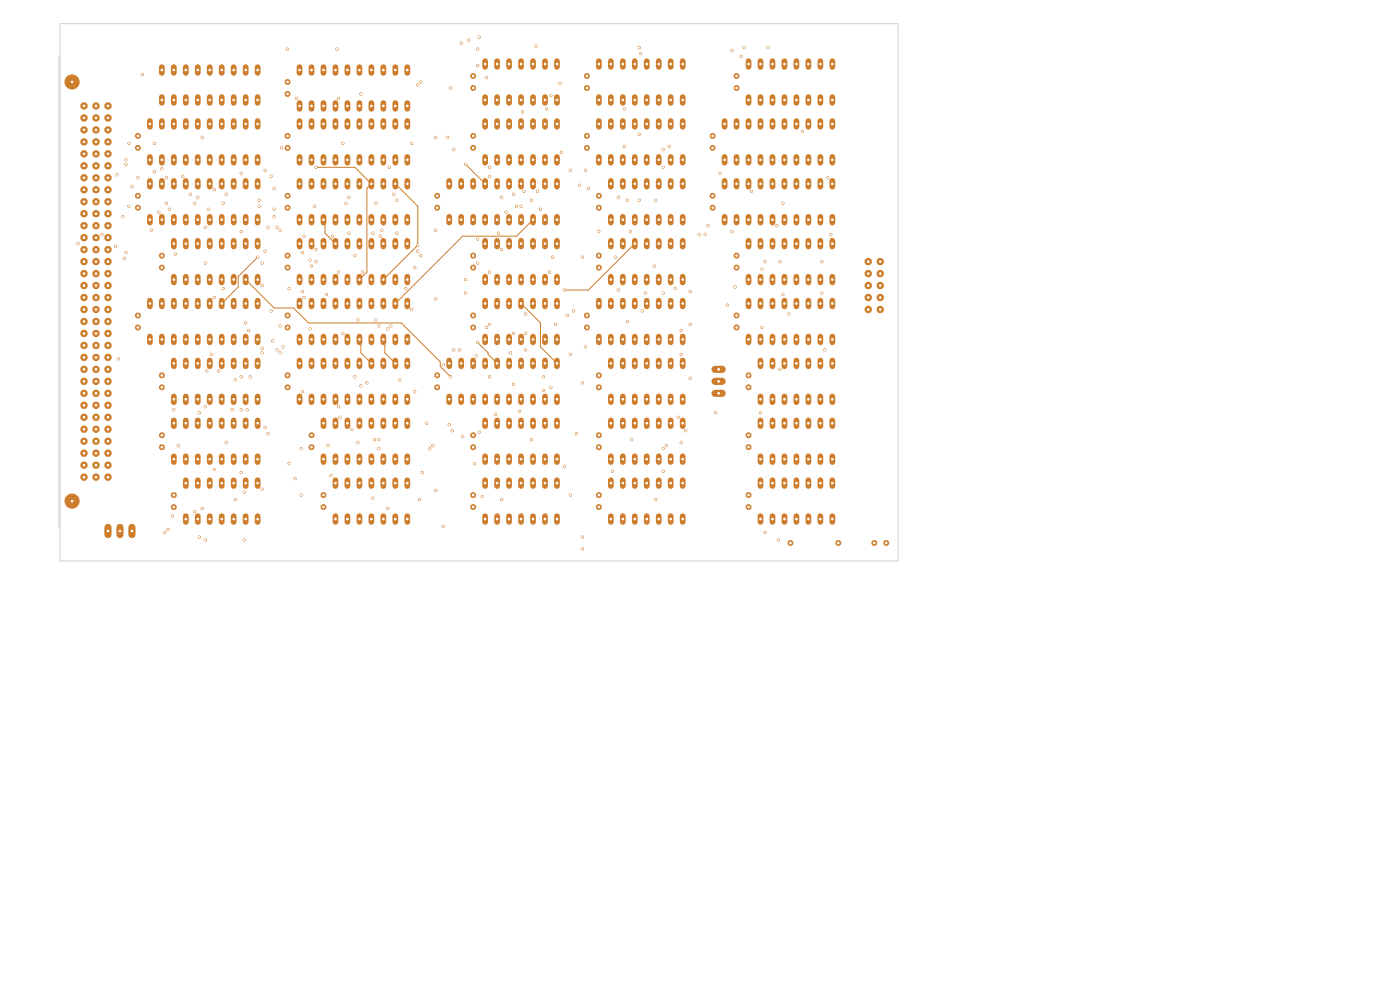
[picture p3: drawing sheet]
<svg xmlns="http://www.w3.org/2000/svg" width="297mm" height="210mm" viewBox="0 0 297 210" stroke-linecap="round" stroke-linejoin="round" font-family="sans-serif">
<g fill="none" stroke="#ce7d2c" stroke-width="1.2">
<path d="M36.9 89.2v1.2M36.9 96.8v1.2M39.4 89.2v1.2M39.4 96.8v1.2M42 89.2v1.2M42 96.8v1.2M44.5 89.2v1.2M44.5 96.8v1.2M47 89.2v1.2M47 96.8v1.2M49.6 89.2v1.2M49.6 96.8v1.2"/>
<path d="M52.1 89.2v1.2M52.1 96.8v1.2M54.7 89.2v1.2M54.7 96.8v1.2"/>
</g>
<g fill="#ce7d2c">
<circle cx="29.3" cy="44.1" r=".66"/>
<circle cx="29.3" cy="41.5" r=".66"/>
<circle cx="68.6" cy="107.6" r=".66"/>
<circle cx="68.6" cy="105" r=".66"/>
<circle cx="167.7" cy="115.2" r=".66"/>
<circle cx="177.8" cy="115.2" r=".66"/>
</g>
<g fill="none" stroke="#ce7d2c" stroke-width="1.2">
<path d="M102.9 101.9v1.2M102.9 109.5v1.2M105.5 101.9v1.2M105.5 109.5v1.2M108 101.9v1.2M108 109.5v1.2M110.5 101.9v1.2M110.5 109.5v1.2M113.1 101.9v1.2M113.1 109.5v1.2M115.6 101.9v1.2M115.6 109.5v1.2"/>
<path d="M118.2 101.9v1.2M118.2 109.5v1.2"/>
</g>
<g fill="#ce7d2c">
<circle cx="151.2" cy="44.1" r=".66"/>
<circle cx="151.2" cy="41.5" r=".66"/>
</g>
<g fill="none" stroke="#ce7d2c" stroke-width="1.2">
<path d="M34.3 20.6v1.2M36.9 20.6v1.2M39.4 20.6v1.2M42 20.6v1.2M44.5 20.6v1.2M47 20.6v1.2M49.6 20.6v1.2M52.1 20.6v1.2M54.7 20.6v1.2M102.9 89.2v1.2M102.9 96.8v1.2M105.5 89.2v1.2"/>
<path d="M105.5 96.8v1.2M108 89.2v1.2M108 96.8v1.2M110.5 89.2v1.2M110.5 96.8v1.2M113.1 89.2v1.2M113.1 96.8v1.2M115.6 89.2v1.2M115.6 96.8v1.2M118.2 89.2v1.2M118.2 96.8v1.2"/>
</g>
<g fill="#ce7d2c">
<circle cx="158.8" cy="82.2" r=".66"/>
<circle cx="158.8" cy="79.6" r=".66"/>
</g>
<g fill="none" stroke="#ce7d2c" stroke-width="1.2">
<path d="M161.3 76.5v1.2M163.9 76.5v1.2M166.4 76.5v1.2M169 76.5v1.2M171.5 76.5v1.2M174 76.5v1.2M176.6 76.5v1.2M161.3 84.1v1.2M163.9 84.1v1.2M166.4 84.1v1.2M169 84.1v1.2M171.5 84.1v1.2"/>
<path d="M174 84.1v1.2M176.6 84.1v1.2"/>
</g>
<g fill="#ce7d2c" stroke="#ce7d2c" stroke-width=".21">
<circle cx="15.3" cy="106.3" r="1.5"/>
<circle cx="15.3" cy="17.4" r="1.5"/>
</g>
<g fill="#ce7d2c">
<circle cx="17.8" cy="101.2" r=".82"/>
<circle cx="17.8" cy="98.7" r=".82"/>
<circle cx="17.8" cy="96.1" r=".82"/>
<circle cx="17.8" cy="93.6" r=".82"/>
<circle cx="17.8" cy="91.1" r=".82"/>
<circle cx="17.8" cy="88.5" r=".82"/>
<circle cx="17.8" cy="86" r=".82"/>
<circle cx="17.8" cy="83.4" r=".82"/>
<circle cx="17.8" cy="80.9" r=".82"/>
<circle cx="17.8" cy="78.4" r=".82"/>
<circle cx="17.8" cy="75.8" r=".82"/>
<circle cx="17.8" cy="73.3" r=".82"/>
<circle cx="17.8" cy="70.7" r=".82"/>
<circle cx="17.8" cy="68.2" r=".82"/>
<circle cx="17.8" cy="65.7" r=".82"/>
<circle cx="17.8" cy="63.1" r=".82"/>
<circle cx="17.8" cy="60.6" r=".82"/>
<circle cx="17.8" cy="58" r=".82"/>
<circle cx="17.8" cy="55.5" r=".82"/>
<circle cx="17.8" cy="53" r=".82"/>
<circle cx="17.8" cy="50.4" r=".82"/>
<circle cx="17.8" cy="47.9" r=".82"/>
<circle cx="17.8" cy="45.3" r=".82"/>
<circle cx="17.8" cy="42.8" r=".82"/>
<circle cx="17.8" cy="40.3" r=".82"/>
<circle cx="17.8" cy="37.7" r=".82"/>
<circle cx="17.8" cy="35.2" r=".82"/>
<circle cx="17.8" cy="32.6" r=".82"/>
<circle cx="17.8" cy="30.1" r=".82"/>
<circle cx="17.8" cy="27.6" r=".82"/>
<circle cx="17.8" cy="25" r=".82"/>
<circle cx="17.8" cy="22.5" r=".82"/>
<circle cx="20.4" cy="101.2" r=".82"/>
<circle cx="20.4" cy="98.7" r=".82"/>
<circle cx="20.4" cy="96.1" r=".82"/>
<circle cx="20.4" cy="93.6" r=".82"/>
<circle cx="20.4" cy="91.1" r=".82"/>
<circle cx="20.4" cy="88.5" r=".82"/>
<circle cx="20.4" cy="86" r=".82"/>
<circle cx="20.4" cy="83.4" r=".82"/>
<circle cx="20.4" cy="80.9" r=".82"/>
<circle cx="20.4" cy="78.4" r=".82"/>
<circle cx="20.4" cy="75.8" r=".82"/>
<circle cx="20.4" cy="73.3" r=".82"/>
<circle cx="20.4" cy="70.7" r=".82"/>
<circle cx="20.4" cy="68.2" r=".82"/>
<circle cx="20.4" cy="65.7" r=".82"/>
<circle cx="20.4" cy="63.1" r=".82"/>
<circle cx="20.4" cy="60.6" r=".82"/>
<circle cx="20.4" cy="58" r=".82"/>
<circle cx="20.4" cy="55.5" r=".82"/>
<circle cx="20.4" cy="53" r=".82"/>
<circle cx="20.4" cy="50.4" r=".82"/>
<circle cx="20.4" cy="47.9" r=".82"/>
<circle cx="20.4" cy="45.3" r=".82"/>
<circle cx="20.4" cy="42.8" r=".82"/>
<circle cx="20.4" cy="40.3" r=".82"/>
<circle cx="20.4" cy="37.7" r=".82"/>
<circle cx="20.4" cy="35.2" r=".82"/>
<circle cx="20.4" cy="32.6" r=".82"/>
<circle cx="20.4" cy="30.1" r=".82"/>
<circle cx="20.4" cy="27.6" r=".82"/>
<circle cx="20.4" cy="25" r=".82"/>
<circle cx="20.4" cy="22.5" r=".82"/>
<circle cx="22.9" cy="101.2" r=".82"/>
<circle cx="22.9" cy="98.7" r=".82"/>
<circle cx="22.9" cy="96.1" r=".82"/>
<circle cx="22.9" cy="93.6" r=".82"/>
<circle cx="22.9" cy="91.1" r=".82"/>
<circle cx="22.9" cy="88.5" r=".82"/>
<circle cx="22.9" cy="86" r=".82"/>
<circle cx="22.9" cy="83.4" r=".82"/>
<circle cx="22.9" cy="80.9" r=".82"/>
<circle cx="22.9" cy="78.4" r=".82"/>
<circle cx="22.9" cy="75.8" r=".82"/>
<circle cx="22.9" cy="73.3" r=".82"/>
<circle cx="22.9" cy="70.7" r=".82"/>
<circle cx="22.9" cy="68.2" r=".82"/>
<circle cx="22.9" cy="65.7" r=".82"/>
<circle cx="22.9" cy="63.1" r=".82"/>
<circle cx="22.9" cy="60.6" r=".82"/>
<circle cx="22.9" cy="58" r=".82"/>
<circle cx="22.9" cy="55.5" r=".82"/>
<circle cx="22.9" cy="53" r=".82"/>
<circle cx="22.9" cy="50.4" r=".82"/>
<circle cx="22.9" cy="47.9" r=".82"/>
<circle cx="22.9" cy="45.3" r=".82"/>
<circle cx="22.9" cy="42.8" r=".82"/>
<circle cx="22.9" cy="40.3" r=".82"/>
<circle cx="22.9" cy="37.7" r=".82"/>
<circle cx="22.9" cy="35.2" r=".82"/>
<circle cx="22.9" cy="32.6" r=".82"/>
<circle cx="22.9" cy="30.1" r=".82"/>
<circle cx="22.9" cy="27.6" r=".82"/>
<circle cx="22.9" cy="25" r=".82"/>
<circle cx="22.9" cy="22.5" r=".82"/>
<circle cx="36.9" cy="107.6" r=".66"/>
<circle cx="36.9" cy="105" r=".66"/>
</g>
<g fill="none" stroke="#ce7d2c" stroke-width="1.2">
<path d="M31.8 25.7v1.2M31.8 33.3v1.2M34.3 25.7v1.2M34.3 33.3v1.2M36.9 25.7v1.2M36.9 33.3v1.2M39.4 25.7v1.2M39.4 33.3v1.2M42 25.7v1.2M42 33.3v1.2M44.5 25.7v1.2M44.5 33.3v1.2"/>
<path d="M47 25.7v1.2M47 33.3v1.2M49.6 25.7v1.2M49.6 33.3v1.2M52.1 25.7v1.2M52.1 33.3v1.2M54.7 25.7v1.2M54.7 33.3v1.2"/>
</g>
<g fill="#ce7d2c">
<circle cx="127" cy="107.6" r=".66"/>
<circle cx="127" cy="105" r=".66"/>
</g>
<g fill="none" stroke="#ce7d2c" stroke-width="1.2">
<path d="M129.6 51.1v1.2M129.6 58.7v1.2M132.1 51.1v1.2M132.1 58.7v1.2M134.7 51.1v1.2M134.7 58.7v1.2M137.2 51.1v1.2M137.2 58.7v1.2M139.7 51.1v1.2M139.7 58.7v1.2M142.3 51.1v1.2M142.3 58.7v1.2"/>
<path d="M144.8 51.1v1.2M144.8 58.7v1.2"/>
</g>
<g fill="#ce7d2c">
<circle cx="61" cy="69.5" r=".66"/>
<circle cx="61" cy="66.9" r=".66"/>
<circle cx="127" cy="82.2" r=".66"/>
<circle cx="127" cy="79.6" r=".66"/>
</g>
<g fill="none" stroke="#ce7d2c" stroke-width="1.2">
<path d="M102.9 63.8v1.2M102.9 71.4v1.2M105.5 63.8v1.2M105.5 71.4v1.2M108 63.8v1.2M108 71.4v1.2M110.5 63.8v1.2M110.5 71.4v1.2M113.1 63.8v1.2M113.1 71.4v1.2M115.6 63.8v1.2M115.6 71.4v1.2"/>
<path d="M118.2 63.8v1.2M118.2 71.4v1.2"/>
</g>
<g fill="#ce7d2c">
<circle cx="29.3" cy="69.5" r=".66"/>
<circle cx="29.3" cy="66.9" r=".66"/>
<circle cx="124.5" cy="18.7" r=".66"/>
<circle cx="124.5" cy="16.1" r=".66"/>
<circle cx="100.4" cy="94.9" r=".66"/>
<circle cx="100.4" cy="92.3" r=".66"/>
<circle cx="100.4" cy="31.4" r=".66"/>
<circle cx="100.4" cy="28.8" r=".66"/>
</g>
<g fill="none" stroke="#ce7d2c" stroke-width="1.2">
<path d="M63.5 51.1v1.2M63.5 58.7v1.2M66.1 51.1v1.2M66.1 58.7v1.2M68.6 51.1v1.2M68.6 58.7v1.2M71.2 51.1v1.2M71.2 58.7v1.2M73.7 51.1v1.2M73.7 58.7v1.2M76.2 51.1v1.2M76.2 58.7v1.2"/>
<path d="M78.8 51.1v1.2M78.8 58.7v1.2M81.3 51.1v1.2M81.3 58.7v1.2M83.9 51.1v1.2M83.9 58.7v1.2M86.4 51.1v1.2M86.4 58.7v1.2"/>
</g>
<g fill="#ce7d2c">
<circle cx="100.4" cy="18.7" r=".66"/>
<circle cx="100.4" cy="16.1" r=".66"/>
<circle cx="100.4" cy="69.5" r=".66"/>
<circle cx="100.4" cy="66.9" r=".66"/>
</g>
<g fill="none" stroke="#ce7d2c" stroke-width="1.2">
<path d="M161.3 89.2v1.2M161.3 96.8v1.2M163.9 89.2v1.2M163.9 96.8v1.2M166.4 89.2v1.2M166.4 96.8v1.2M169 89.2v1.2M169 96.8v1.2M171.5 89.2v1.2M171.5 96.8v1.2M174 89.2v1.2M174 96.8v1.2"/>
<path d="M176.6 89.2v1.2M176.6 96.8v1.2"/>
</g>
<g fill="#ce7d2c">
<circle cx="100.4" cy="107.6" r=".66"/>
<circle cx="100.4" cy="105" r=".66"/>
<circle cx="127" cy="56.8" r=".66"/>
<circle cx="127" cy="54.2" r=".66"/>
<circle cx="100.4" cy="56.8" r=".66"/>
<circle cx="100.4" cy="54.2" r=".66"/>
</g>
<path d="M22.9 111.9v1.5M25.4 111.9v1.5M28 111.9v1.5" fill="none" stroke="#ce7d2c" stroke-width="1.5"/>
<g fill="none" stroke="#ce7d2c" stroke-width="1.2">
<path d="M95.3 38.4v1.2M97.8 38.4v1.2M100.4 38.4v1.2M102.9 38.4v1.2M105.5 38.4v1.2M108 38.4v1.2M110.5 38.4v1.2M113.1 38.4v1.2M115.6 38.4v1.2M118.2 38.4v1.2M95.3 46v1.2M97.8 46v1.2"/>
<path d="M100.4 46v1.2M102.9 46v1.2M105.5 46v1.2M108 46v1.2M110.5 46v1.2M113.1 46v1.2M115.6 46v1.2M118.2 46v1.2"/>
</g>
<g fill="#ce7d2c">
<circle cx="158.8" cy="94.9" r=".66"/>
<circle cx="158.8" cy="92.3" r=".66"/>
<circle cx="34.3" cy="82.2" r=".66"/>
<circle cx="34.3" cy="79.6" r=".66"/>
<circle cx="188" cy="115.2" r=".66"/>
<circle cx="185.5" cy="115.2" r=".66"/>
<circle cx="127" cy="94.9" r=".66"/>
<circle cx="127" cy="92.3" r=".66"/>
<circle cx="158.8" cy="107.6" r=".66"/>
<circle cx="158.8" cy="105" r=".66"/>
</g>
<g fill="none" stroke="#ce7d2c" stroke-width="1.2">
<path d="M102.9 13v1.2M105.5 13v1.2M108 13v1.2M110.5 13v1.2M113.1 13v1.2M115.6 13v1.2M118.2 13v1.2M102.9 20.6v1.2M105.5 20.6v1.2M108 20.6v1.2M110.5 20.6v1.2M113.1 20.6v1.2"/>
<path d="M115.6 20.6v1.2M118.2 20.6v1.2M63.5 63.8v1.2M63.5 71.4v1.2M66.1 63.8v1.2M66.1 71.4v1.2M68.6 63.8v1.2M68.6 71.4v1.2M71.2 63.8v1.2M71.2 71.4v1.2M73.7 63.8v1.2M73.7 71.4v1.2"/>
<path d="M76.2 63.8v1.2M76.2 71.4v1.2M78.8 63.8v1.2M78.8 71.4v1.2M81.3 63.8v1.2M81.3 71.4v1.2M83.9 63.8v1.2M83.9 71.4v1.2M86.4 63.8v1.2M86.4 71.4v1.2"/>
</g>
<g fill="#ce7d2c">
<circle cx="151.2" cy="31.4" r=".66"/>
<circle cx="151.2" cy="28.8" r=".66"/>
<circle cx="61" cy="19.9" r=".66"/>
<circle cx="61" cy="17.4" r=".66"/>
</g>
<g fill="none" stroke="#ce7d2c" stroke-width="1.2">
<path d="M31.8 38.4v1.2M34.3 38.4v1.2M36.9 38.4v1.2M39.4 38.4v1.2M42 38.4v1.2M44.5 38.4v1.2M47 38.4v1.2M49.6 38.4v1.2M52.1 38.4v1.2M54.7 38.4v1.2M127 25.7v1.2M127 33.3v1.2"/>
<path d="M129.6 25.7v1.2M129.6 33.3v1.2M132.1 25.7v1.2M132.1 33.3v1.2M134.7 25.7v1.2M134.7 33.3v1.2M137.2 25.7v1.2M137.2 33.3v1.2M139.7 25.7v1.2M139.7 33.3v1.2M142.3 25.7v1.2M142.3 33.3v1.2"/>
<path d="M144.8 25.7v1.2M144.8 33.3v1.2M31.8 46v1.2M34.3 46v1.2M36.9 46v1.2M39.4 46v1.2M42 46v1.2M44.5 46v1.2M47 46v1.2M49.6 46v1.2M52.1 46v1.2M54.7 46v1.2"/>
<path d="M31.8 63.8v1.2M31.8 71.4v1.2M34.3 63.8v1.2M34.3 71.4v1.2M36.9 63.8v1.2M36.9 71.4v1.2M39.4 63.8v1.2M39.4 71.4v1.2M42 63.8v1.2M42 71.4v1.2M44.5 63.8v1.2M44.5 71.4v1.2"/>
<path d="M47 63.8v1.2M47 71.4v1.2M49.6 63.8v1.2M49.6 71.4v1.2M52.1 63.8v1.2M52.1 71.4v1.2M54.7 63.8v1.2M54.7 71.4v1.2M95.3 76.5v1.2M97.8 76.5v1.2M100.4 76.5v1.2M102.9 76.5v1.2"/>
<path d="M105.5 76.5v1.2M108 76.5v1.2M110.5 76.5v1.2M113.1 76.5v1.2M115.6 76.5v1.2M118.2 76.5v1.2M95.3 84.1v1.2M97.8 84.1v1.2M100.4 84.1v1.2M102.9 84.1v1.2M105.5 84.1v1.2M108 84.1v1.2"/>
<path d="M110.5 84.1v1.2M113.1 84.1v1.2M115.6 84.1v1.2M118.2 84.1v1.2"/>
</g>
<g fill="#ce7d2c">
<circle cx="92.8" cy="44.1" r=".66"/>
<circle cx="92.8" cy="41.5" r=".66"/>
</g>
<g fill="none" stroke="#ce7d2c" stroke-width="1.2">
<path d="M158.8 13v1.2M161.3 13v1.2M163.9 13v1.2M166.4 13v1.2M169 13v1.2M171.5 13v1.2M174 13v1.2M176.6 13v1.2M158.8 20.6v1.2M161.3 20.6v1.2M163.9 20.6v1.2M166.4 20.6v1.2"/>
<path d="M169 20.6v1.2M171.5 20.6v1.2M174 20.6v1.2M176.6 20.6v1.2"/>
</g>
<g fill="#ce7d2c">
<circle cx="29.3" cy="31.4" r=".66"/>
<circle cx="29.3" cy="28.8" r=".66"/>
</g>
<g fill="none" stroke="#ce7d2c" stroke-width="1.2">
<path d="M153.7 38.4v1.2M156.3 38.4v1.2M158.8 38.4v1.2M161.3 38.4v1.2M163.9 38.4v1.2M166.4 38.4v1.2M169 38.4v1.2M171.5 38.4v1.2M174 38.4v1.2M176.6 38.4v1.2M153.7 46v1.2M156.3 46v1.2"/>
<path d="M158.8 46v1.2M161.3 46v1.2M163.9 46v1.2M166.4 46v1.2M169 46v1.2M171.5 46v1.2M174 46v1.2M176.6 46v1.2"/>
</g>
<g fill="#ce7d2c">
<circle cx="156.3" cy="18.7" r=".66"/>
<circle cx="156.3" cy="16.1" r=".66"/>
</g>
<g fill="none" stroke="#ce7d2c" stroke-width="1.2">
<path d="M63.5 14.2v1.3M66.1 14.2v1.3M68.6 14.2v1.3M71.2 14.2v1.3M73.7 14.2v1.3M76.2 14.2v1.3M78.8 14.2v1.3M81.3 14.2v1.3M83.9 14.2v1.3M86.4 14.2v1.3M63.5 21.9v1.2M66.1 21.9v1.2"/>
<path d="M68.6 21.9v1.2M71.2 21.9v1.2M73.7 21.9v1.2M76.2 21.9v1.2M78.8 21.9v1.2M81.3 21.9v1.2M83.9 21.9v1.2M86.4 21.9v1.2M153.7 25.7v1.2M153.7 33.3v1.2M156.3 25.7v1.2M156.3 33.3v1.2"/>
<path d="M158.8 25.7v1.2M158.8 33.3v1.2M161.3 25.7v1.2M161.3 33.3v1.2M163.9 25.7v1.2M163.9 33.3v1.2M166.4 25.7v1.2M166.4 33.3v1.2M169 25.7v1.2M169 33.3v1.2M171.5 25.7v1.2M171.5 33.3v1.2"/>
<path d="M174 25.7v1.2M174 33.3v1.2M176.6 25.7v1.2M176.6 33.3v1.2M129.6 76.5v1.2M132.1 76.5v1.2M134.7 76.5v1.2M137.2 76.5v1.2M139.7 76.5v1.2M142.3 76.5v1.2M144.8 76.5v1.2M129.6 84.1v1.2"/>
<path d="M132.1 84.1v1.2M134.7 84.1v1.2M137.2 84.1v1.2M139.7 84.1v1.2M142.3 84.1v1.2M144.8 84.1v1.2M71.2 101.9v1.2M71.2 109.5v1.2M73.7 101.9v1.2M73.7 109.5v1.2M76.2 101.9v1.2M76.2 109.5v1.2"/>
<path d="M78.8 101.9v1.2M78.8 109.5v1.2M81.3 101.9v1.2M81.3 109.5v1.2M83.9 101.9v1.2M83.9 109.5v1.2M86.4 101.9v1.2M86.4 109.5v1.2"/>
</g>
<g fill="#ce7d2c">
<circle cx="61" cy="31.4" r=".66"/>
<circle cx="61" cy="28.8" r=".66"/>
<circle cx="124.5" cy="69.5" r=".66"/>
<circle cx="124.5" cy="66.9" r=".66"/>
<circle cx="34.3" cy="56.8" r=".66"/>
<circle cx="34.3" cy="54.2" r=".66"/>
<circle cx="61" cy="56.8" r=".66"/>
<circle cx="61" cy="54.2" r=".66"/>
</g>
<g fill="none" stroke="#ce7d2c" stroke-width="1.2">
<path d="M36.9 51.1v1.2M36.9 58.7v1.2M39.4 51.1v1.2M39.4 58.7v1.2M42 51.1v1.2M42 58.7v1.2M44.5 51.1v1.2M44.5 58.7v1.2M47 51.1v1.2M47 58.7v1.2M49.6 51.1v1.2M49.6 58.7v1.2"/>
<path d="M52.1 51.1v1.2M52.1 58.7v1.2M54.7 51.1v1.2M54.7 58.7v1.2M63.5 76.5v1.2M66.1 76.5v1.2M68.6 76.5v1.2M71.2 76.5v1.2M73.7 76.5v1.2M76.2 76.5v1.2M78.8 76.5v1.2M81.3 76.5v1.2"/>
<path d="M83.9 76.5v1.2M86.4 76.5v1.2M63.5 84.1v1.2M66.1 84.1v1.2M68.6 84.1v1.2M71.2 84.1v1.2M73.7 84.1v1.2M76.2 84.1v1.2M78.8 84.1v1.2M81.3 84.1v1.2M83.9 84.1v1.2M86.4 84.1v1.2"/>
</g>
<g fill="#ce7d2c">
<circle cx="127" cy="44.1" r=".66"/>
<circle cx="127" cy="41.5" r=".66"/>
</g>
<g fill="none" stroke="#ce7d2c" stroke-width="1.2">
<path d="M63.5 38.4v1.2M66.1 38.4v1.2M68.6 38.4v1.2M71.2 38.4v1.2M73.7 38.4v1.2M76.2 38.4v1.2M78.8 38.4v1.2M81.3 38.4v1.2M83.9 38.4v1.2M86.4 38.4v1.2M63.5 46v1.2M66.1 46v1.2"/>
<path d="M68.6 46v1.2M71.2 46v1.2M73.7 46v1.2M76.2 46v1.2M78.8 46v1.2M81.3 46v1.2M83.9 46v1.2M86.4 46v1.2M68.6 89.2v1.2M68.6 96.8v1.2M71.2 89.2v1.2M71.2 96.8v1.2"/>
<path d="M73.7 89.2v1.2M73.7 96.8v1.2M76.2 89.2v1.2M76.2 96.8v1.2M78.8 89.2v1.2M78.8 96.8v1.2M81.3 89.2v1.2M81.3 96.8v1.2M83.9 89.2v1.2M83.9 96.8v1.2M86.4 89.2v1.2M86.4 96.8v1.2"/>
</g>
<g fill="#ce7d2c">
<circle cx="61" cy="44.1" r=".66"/>
<circle cx="61" cy="41.5" r=".66"/>
</g>
<g fill="none" stroke="#ce7d2c" stroke-width="1.2">
<path d="M161.3 101.9v1.2M161.3 109.5v1.2M163.9 101.9v1.2M163.9 109.5v1.2M166.4 101.9v1.2M166.4 109.5v1.2M169 101.9v1.2M169 109.5v1.2M171.5 101.9v1.2M171.5 109.5v1.2M174 101.9v1.2M174 109.5v1.2"/>
<path d="M176.6 101.9v1.2M176.6 109.5v1.2"/>
</g>
<g fill="#ce7d2c">
<circle cx="184.2" cy="55.5" r=".82"/>
<circle cx="186.7" cy="55.5" r=".82"/>
<circle cx="184.2" cy="58" r=".82"/>
<circle cx="186.7" cy="58" r=".82"/>
<circle cx="184.2" cy="60.6" r=".82"/>
<circle cx="186.7" cy="60.6" r=".82"/>
<circle cx="184.2" cy="63.1" r=".82"/>
<circle cx="186.7" cy="63.1" r=".82"/>
<circle cx="184.2" cy="65.7" r=".82"/>
<circle cx="186.7" cy="65.7" r=".82"/>
</g>
<g fill="none" stroke="#ce7d2c" stroke-width="1.2">
<path d="M127 13v1.2M129.6 13v1.2M132.1 13v1.2M134.7 13v1.2M137.2 13v1.2M139.7 13v1.2M142.3 13v1.2M144.8 13v1.2M127 20.6v1.2M129.6 20.6v1.2M132.1 20.6v1.2M134.7 20.6v1.2"/>
<path d="M137.2 20.6v1.2M139.7 20.6v1.2M142.3 20.6v1.2M144.8 20.6v1.2"/>
</g>
<g fill="#ce7d2c">
<circle cx="92.8" cy="82.2" r=".66"/>
<circle cx="92.8" cy="79.6" r=".66"/>
<circle cx="124.5" cy="31.4" r=".66"/>
<circle cx="124.5" cy="28.8" r=".66"/>
<circle cx="34.3" cy="94.9" r=".66"/>
<circle cx="34.3" cy="92.3" r=".66"/>
</g>
<g fill="none" stroke="#ce7d2c" stroke-width="1.2">
<path d="M158.8 51.1v1.2M158.8 58.7v1.2M161.3 51.1v1.2M161.3 58.7v1.2M163.9 51.1v1.2M163.9 58.7v1.2M166.4 51.1v1.2M166.4 58.7v1.2M169 51.1v1.2M169 58.7v1.2M171.5 51.1v1.2M171.5 58.7v1.2"/>
<path d="M174 51.1v1.2M174 58.7v1.2M176.6 51.1v1.2M176.6 58.7v1.2M129.6 101.9v1.2M129.6 109.5v1.2M132.1 101.9v1.2M132.1 109.5v1.2M134.7 101.9v1.2M134.7 109.5v1.2M137.2 101.9v1.2M137.2 109.5v1.2"/>
<path d="M139.7 101.9v1.2M139.7 109.5v1.2M142.3 101.9v1.2M142.3 109.5v1.2M144.8 101.9v1.2M144.8 109.5v1.2"/>
</g>
<g fill="#ce7d2c">
<circle cx="66.1" cy="94.9" r=".66"/>
<circle cx="66.1" cy="92.3" r=".66"/>
</g>
<g fill="none" stroke="#ce7d2c" stroke-width="1.2">
<path d="M102.9 51.1v1.2M102.9 58.7v1.2M105.5 51.1v1.2M105.5 58.7v1.2M108 51.1v1.2M108 58.7v1.2M110.5 51.1v1.2M110.5 58.7v1.2M113.1 51.1v1.2M113.1 58.7v1.2M115.6 51.1v1.2M115.6 58.7v1.2"/>
<path d="M118.2 51.1v1.2M118.2 58.7v1.2M36.9 76.5v1.2M39.4 76.5v1.2M42 76.5v1.2M44.5 76.5v1.2M47 76.5v1.2M49.6 76.5v1.2M52.1 76.5v1.2M54.7 76.5v1.2M36.9 84.1v1.2M39.4 84.1v1.2"/>
<path d="M42 84.1v1.2M44.5 84.1v1.2M47 84.1v1.2M49.6 84.1v1.2M52.1 84.1v1.2M54.7 84.1v1.2M39.4 101.9v1.2M39.4 109.5v1.2M42 101.9v1.2M42 109.5v1.2M44.5 101.9v1.2M44.5 109.5v1.2"/>
<path d="M47 101.9v1.2M47 109.5v1.2M49.6 101.9v1.2M49.6 109.5v1.2M52.1 101.9v1.2M52.1 109.5v1.2M54.7 101.9v1.2M54.7 109.5v1.2"/>
</g>
<g fill="#ce7d2c">
<circle cx="156.3" cy="69.5" r=".66"/>
<circle cx="156.3" cy="66.9" r=".66"/>
</g>
<g fill="none" stroke="#ce7d2c" stroke-width="1.2">
<path d="M34.3 14.2v1.3M36.9 14.2v1.3M39.4 14.2v1.3M42 14.2v1.3M44.5 14.2v1.3M47 14.2v1.3M49.6 14.2v1.3M52.1 14.2v1.3M54.7 14.2v1.3M63.5 25.7v1.2M63.5 33.3v1.2M66.1 25.7v1.2"/>
<path d="M66.1 33.3v1.2M68.6 25.7v1.2M68.6 33.3v1.2M71.2 25.7v1.2M71.2 33.3v1.2M73.7 25.7v1.2M73.7 33.3v1.2M76.2 25.7v1.2M76.2 33.3v1.2M78.8 25.7v1.2M78.8 33.3v1.2M81.3 25.7v1.2"/>
<path d="M81.3 33.3v1.2M83.9 25.7v1.2M83.9 33.3v1.2M86.4 25.7v1.2M86.4 33.3v1.2M127 63.8v1.2M127 71.4v1.2M129.6 63.8v1.2M129.6 71.4v1.2M132.1 63.8v1.2M132.1 71.4v1.2M134.7 63.8v1.2"/>
<path d="M134.7 71.4v1.2M137.2 63.8v1.2M137.2 71.4v1.2M139.7 63.8v1.2M139.7 71.4v1.2M142.3 63.8v1.2M142.3 71.4v1.2M144.8 63.8v1.2M144.8 71.4v1.2M129.6 89.2v1.2M129.6 96.8v1.2M132.1 89.2v1.2"/>
<path d="M132.1 96.8v1.2M134.7 89.2v1.2M134.7 96.8v1.2M137.2 89.2v1.2M137.2 96.8v1.2M139.7 89.2v1.2M139.7 96.8v1.2M142.3 89.2v1.2M142.3 96.8v1.2M144.8 89.2v1.2M144.8 96.8v1.2"/>
</g>
<g fill="#ce7d2c">
<circle cx="61" cy="82.2" r=".66"/>
<circle cx="61" cy="79.6" r=".66"/>
</g>
<g fill="none" stroke="#ce7d2c" stroke-width="1.2">
<path d="M102.9 25.7v1.2M102.9 33.3v1.2M105.5 25.7v1.2M105.5 33.3v1.2M108 25.7v1.2M108 33.3v1.2M110.5 25.7v1.2M110.5 33.3v1.2M113.1 25.7v1.2M113.1 33.3v1.2M115.6 25.7v1.2M115.6 33.3v1.2"/>
<path d="M118.2 25.7v1.2M118.2 33.3v1.2M129.6 38.4v1.2M132.1 38.4v1.2M134.7 38.4v1.2M137.2 38.4v1.2M139.7 38.4v1.2M142.3 38.4v1.2M144.8 38.4v1.2M129.6 46v1.2M132.1 46v1.2M134.7 46v1.2"/>
<path d="M137.2 46v1.2M139.7 46v1.2M142.3 46v1.2M144.8 46v1.2M158.8 63.8v1.2M158.8 71.4v1.2M161.3 63.8v1.2M161.3 71.4v1.2M163.9 63.8v1.2M163.9 71.4v1.2M166.4 63.8v1.2M166.4 71.4v1.2"/>
<path d="M169 63.8v1.2M169 71.4v1.2M171.5 63.8v1.2M171.5 71.4v1.2M174 63.8v1.2M174 71.4v1.2M176.6 63.8v1.2M176.6 71.4v1.2"/>
</g>
<path d="M151.7 78.4h1.5M151.7 83.4h1.5M151.7 80.9h1.5" fill="none" stroke="#ce7d2c" stroke-width="1.5"/>
<g fill="#ce7d2c">
<circle cx="156.3" cy="56.8" r=".66"/>
<circle cx="156.3" cy="54.2" r=".66"/>
</g>
<g fill="#ce7d2c" stroke="#ce7d2c" stroke-width=".21">
<circle cx="67" cy="53" r=".23"/>
<circle cx="101.3" cy="55.8" r=".23"/>
<circle cx="67" cy="55.5" r=".23"/>
<circle cx="64.2" cy="61.8" r=".23"/>
<circle cx="72.8" cy="70.7" r=".23"/>
<circle cx="99.4" cy="8.5" r=".23"/>
<circle cx="162.9" cy="10.1" r=".23"/>
<circle cx="101.3" cy="72.6" r=".23"/>
<circle cx="69.3" cy="62.5" r=".23"/>
<circle cx="70.5" cy="50.1" r=".23"/>
<circle cx="54.7" cy="54.5" r=".23"/>
<circle cx="101.3" cy="10.4" r=".23"/>
<circle cx="75.3" cy="54.2" r=".23"/>
<circle cx="175" cy="74.2" r=".23"/>
<circle cx="80.7" cy="50.1" r=".23"/>
<circle cx="80.4" cy="69.1" r=".23"/>
<circle cx="84.8" cy="80.6" r=".23"/>
<circle cx="52.8" cy="70.1" r=".23"/>
<circle cx="82.9" cy="69.1" r=".23"/>
<circle cx="87.4" cy="30.4" r=".23"/>
<circle cx="86.1" cy="61.2" r=".23"/>
<circle cx="52.1" cy="68.5" r=".23"/>
<circle cx="92.4" cy="48.8" r=".23"/>
<circle cx="110.2" cy="87.2" r=".23"/>
<circle cx="88" cy="56.8" r=".23"/>
<circle cx="79.7" cy="67.9" r=".23"/>
<circle cx="61.3" cy="61.2" r=".23"/>
<circle cx="75.9" cy="67.9" r=".23"/>
<circle cx="105.1" cy="87.9" r=".23"/>
<circle cx="165.5" cy="78.4" r=".23"/>
<circle cx="76.9" cy="57.7" r=".23"/>
<circle cx="97.8" cy="9.1" r=".23"/>
<circle cx="157.8" cy="10.1" r=".23"/>
<circle cx="71.8" cy="57.7" r=".23"/>
<circle cx="58.8" cy="48.2" r=".23"/>
<circle cx="101" cy="75.5" r=".23"/>
<circle cx="98.8" cy="59.3" r=".23"/>
<circle cx="58.8" cy="74.2" r=".23"/>
<circle cx="155.3" cy="10.7" r=".23"/>
<circle cx="109.6" cy="43.7" r=".23"/>
<circle cx="55.6" cy="74.9" r=".23"/>
<circle cx="58.1" cy="46" r=".23"/>
<circle cx="51.2" cy="49.1" r=".23"/>
<circle cx="106.4" cy="53" r=".23"/>
<circle cx="107.4" cy="45" r=".23"/>
<circle cx="161.7" cy="57.1" r=".23"/>
<circle cx="51.2" cy="79.9" r=".23"/>
<circle cx="81" cy="48.8" r=".23"/>
<circle cx="87.4" cy="65.7" r=".23"/>
<circle cx="95.3" cy="90.1" r=".23"/>
<circle cx="110.9" cy="23.7" r=".23"/>
<circle cx="140.7" cy="62.2" r=".23"/>
<circle cx="108.9" cy="41.2" r=".23"/>
<circle cx="146.4" cy="61.8" r=".23"/>
<circle cx="82.3" cy="69.8" r=".23"/>
<circle cx="88.9" cy="106" r=".23"/>
<circle cx="103.9" cy="35.5" r=".23"/>
<circle cx="103.9" cy="37.4" r=".23"/>
<circle cx="82.6" cy="35.5" r=".23"/>
<circle cx="166.1" cy="62.5" r=".23"/>
<circle cx="106.4" cy="106" r=".23"/>
<circle cx="167.4" cy="66.6" r=".23"/>
<circle cx="133.1" cy="68.2" r=".23"/>
<circle cx="103.2" cy="69.5" r=".23"/>
<circle cx="174.4" cy="62.2" r=".23"/>
<circle cx="136.9" cy="62.2" r=".23"/>
<circle cx="95.6" cy="18.7" r=".23"/>
<circle cx="121.6" cy="66" r=".23"/>
<circle cx="118.8" cy="17.7" r=".23"/>
<circle cx="61.3" cy="98.4" r=".23"/>
<circle cx="44.8" cy="75.2" r=".23"/>
<circle cx="57.5" cy="37.4" r=".23"/>
<circle cx="55.6" cy="60.6" r=".23"/>
<circle cx="66.1" cy="56.4" r=".23"/>
<circle cx="105.8" cy="49.5" r=".23"/>
<circle cx="55.6" cy="73.9" r=".23"/>
<circle cx="127" cy="49.1" r=".23"/>
<circle cx="38.8" cy="37.4" r=".23"/>
<circle cx="47.4" cy="61.2" r=".23"/>
<circle cx="47.4" cy="43.1" r=".23"/>
<circle cx="74" cy="41.8" r=".23"/>
<circle cx="138.8" cy="56.4" r=".23"/>
<circle cx="41.3" cy="43.1" r=".23"/>
<circle cx="43.9" cy="78.7" r=".23"/>
<circle cx="45.4" cy="99.6" r=".23"/>
<circle cx="122.3" cy="92" r=".23"/>
<circle cx="67" cy="35.5" r=".23"/>
<circle cx="114" cy="40.6" r=".23"/>
<circle cx="40.4" cy="41.2" r=".23"/>
<circle cx="83.5" cy="41.2" r=".23"/>
<circle cx="45.4" cy="40.3" r=".23"/>
<circle cx="53.1" cy="79.9" r=".23"/>
<circle cx="88.6" cy="52" r=".23"/>
<circle cx="106.4" cy="41.8" r=".23"/>
<circle cx="88.6" cy="53.3" r=".23"/>
<circle cx="84.2" cy="49.5" r=".23"/>
<circle cx="92.4" cy="104.1" r=".23"/>
<circle cx="101.3" cy="50.7" r=".23"/>
<circle cx="102.3" cy="105.3" r=".23"/>
<circle cx="63.9" cy="105" r=".23"/>
<circle cx="91.2" cy="95.2" r=".23"/>
<circle cx="136.3" cy="66" r=".23"/>
<circle cx="100.7" cy="98.4" r=".23"/>
<circle cx="52.4" cy="86.9" r=".23"/>
<circle cx="92.4" cy="63.4" r=".23"/>
<circle cx="101.3" cy="13.9" r=".23"/>
<circle cx="89.3" cy="54.2" r=".23"/>
<circle cx="80.4" cy="95.2" r=".23"/>
<circle cx="79.1" cy="49.5" r=".23"/>
<circle cx="59.4" cy="74.9" r=".23"/>
<circle cx="111.5" cy="74.2" r=".23"/>
<circle cx="111.5" cy="70.7" r=".23"/>
<circle cx="73.4" cy="43.1" r=".23"/>
<circle cx="55" cy="43.7" r=".23"/>
<circle cx="74" cy="49.5" r=".23"/>
<circle cx="140.7" cy="35.5" r=".23"/>
<circle cx="58.1" cy="44.4" r=".23"/>
<circle cx="119.1" cy="32.3" r=".23"/>
<circle cx="51.8" cy="104.4" r=".23"/>
<circle cx="56.2" cy="90.7" r=".23"/>
<circle cx="55" cy="42.5" r=".23"/>
<circle cx="64.5" cy="50.1" r=".23"/>
<circle cx="61" cy="10.4" r=".23"/>
<circle cx="59.7" cy="31.4" r=".23"/>
<circle cx="119.7" cy="61.5" r=".23"/>
<circle cx="119.7" cy="99" r=".23"/>
<circle cx="101.6" cy="7.9" r=".23"/>
<circle cx="70.2" cy="100.9" r=".23"/>
<circle cx="142" cy="31" r=".23"/>
<circle cx="132.4" cy="31" r=".23"/>
<circle cx="130.5" cy="54.5" r=".23"/>
<circle cx="155.3" cy="49.1" r=".23"/>
<circle cx="133.7" cy="49.1" r=".23"/>
<circle cx="131.2" cy="41.8" r=".23"/>
<circle cx="159.4" cy="40.6" r=".23"/>
<circle cx="135.6" cy="42.5" r=".23"/>
<circle cx="166.1" cy="43.1" r=".23"/>
<circle cx="170.2" cy="27.9" r=".23"/>
<circle cx="146.4" cy="68.8" r=".23"/>
<circle cx="150.2" cy="47.9" r=".23"/>
<circle cx="124.2" cy="36.1" r=".23"/>
<circle cx="139.1" cy="42.5" r=".23"/>
<circle cx="143.2" cy="61.2" r=".23"/>
<circle cx="155.9" cy="60.9" r=".23"/>
<circle cx="144.5" cy="70.1" r=".23"/>
<circle cx="121" cy="75.2" r=".23"/>
<circle cx="56.2" cy="36.1" r=".23"/>
<circle cx="56.2" cy="53.3" r=".23"/>
<circle cx="121" cy="36.1" r=".23"/>
<circle cx="84.2" cy="42.5" r=".23"/>
<circle cx="112.8" cy="42.5" r=".23"/>
<circle cx="98.8" cy="34.9" r=".23"/>
<circle cx="96.2" cy="31.7" r=".23"/>
<circle cx="114.7" cy="44.4" r=".23"/>
<circle cx="116.6" cy="57.7" r=".23"/>
<circle cx="115.9" cy="23.1" r=".23"/>
<circle cx="59.4" cy="69.1" r=".23"/>
<circle cx="132.4" cy="23.1" r=".23"/>
<circle cx="59.4" cy="48.8" r=".23"/>
<circle cx="82.3" cy="107.9" r=".23"/>
<circle cx="120.4" cy="66.9" r=".23"/>
<circle cx="111.2" cy="40.6" r=".23"/>
<circle cx="111.5" cy="66.6" r=".23"/>
<circle cx="95" cy="29.1" r=".23"/>
<circle cx="103.9" cy="57.7" r=".23"/>
<circle cx="110.5" cy="43.7" r=".23"/>
<circle cx="79.7" cy="43.1" r=".23"/>
<circle cx="48" cy="93.9" r=".23"/>
<circle cx="75.9" cy="93.9" r=".23"/>
<circle cx="71.8" cy="86.3" r=".23"/>
<circle cx="64.2" cy="83.1" r=".23"/>
<circle cx="36.9" cy="86.9" r=".23"/>
<circle cx="49.3" cy="86.9" r=".23"/>
<circle cx="16.6" cy="51.7" r=".23"/>
<circle cx="165.5" cy="55.5" r=".23"/>
<circle cx="135.9" cy="11.4" r=".23"/>
<circle cx="149.6" cy="49.8" r=".23"/>
<circle cx="162.3" cy="55.5" r=".23"/>
<circle cx="43.5" cy="114.5" r=".23"/>
<circle cx="51.2" cy="86.9" r=".23"/>
<circle cx="148.3" cy="49.8" r=".23"/>
<circle cx="43.5" cy="86.3" r=".23"/>
<circle cx="62.9" cy="20.9" r=".23"/>
<circle cx="42.3" cy="87.6" r=".23"/>
<circle cx="55.6" cy="55.8" r=".23"/>
<circle cx="95.6" cy="79.9" r=".23"/>
<circle cx="45.4" cy="63.1" r=".23"/>
<circle cx="57.8" cy="72.3" r=".23"/>
<circle cx="97.5" cy="74.2" r=".23"/>
<circle cx="57.5" cy="66" r=".23"/>
<circle cx="96.2" cy="74.2" r=".23"/>
<circle cx="64.5" cy="63.1" r=".23"/>
<circle cx="56.9" cy="48.2" r=".23"/>
<circle cx="37.2" cy="53.9" r=".23"/>
<circle cx="143.9" cy="88.5" r=".23"/>
<circle cx="140.7" cy="99.9" r=".23"/>
<circle cx="64.2" cy="53.6" r=".23"/>
<circle cx="79.4" cy="93.3" r=".23"/>
<circle cx="37.8" cy="94.5" r=".23"/>
<circle cx="63.9" cy="95.2" r=".23"/>
<circle cx="41.3" cy="108.5" r=".23"/>
<circle cx="75.3" cy="79.9" r=".23"/>
<circle cx="46.4" cy="78.7" r=".23"/>
<circle cx="35.9" cy="44.4" r=".23"/>
<circle cx="44.2" cy="44.4" r=".23"/>
<circle cx="36.6" cy="109.5" r=".23"/>
<circle cx="49.9" cy="106" r=".23"/>
<circle cx="49.9" cy="80.6" r=".23"/>
<circle cx="77.8" cy="81.2" r=".23"/>
<circle cx="55.6" cy="103.8" r=".23"/>
<circle cx="62.6" cy="101.5" r=".23"/>
<circle cx="58.1" cy="39.9" r=".23"/>
<circle cx="139.1" cy="106" r=".23"/>
<circle cx="89.6" cy="100.3" r=".23"/>
<circle cx="141.3" cy="94.5" r=".23"/>
<circle cx="165.1" cy="114.5" r=".23"/>
<circle cx="51.8" cy="114.5" r=".23"/>
<circle cx="140.7" cy="95.2" r=".23"/>
<circle cx="26.7" cy="53.6" r=".23"/>
<circle cx="26.7" cy="34.9" r=".23"/>
<circle cx="24.8" cy="37.1" r=".23"/>
<circle cx="26.7" cy="33.9" r=".23"/>
<circle cx="26.1" cy="46" r=".23"/>
<circle cx="27.4" cy="30.4" r=".23"/>
<circle cx="27.4" cy="43.7" r=".23"/>
<circle cx="35.3" cy="37.7" r=".23"/>
<circle cx="35.3" cy="43.1" r=".23"/>
<circle cx="48" cy="41.2" r=".23"/>
<circle cx="32.7" cy="30.4" r=".23"/>
<circle cx="29.3" cy="37.7" r=".23"/>
<circle cx="32.7" cy="36.4" r=".23"/>
<circle cx="34.3" cy="35.8" r=".23"/>
<circle cx="43.5" cy="48.2" r=".23"/>
<circle cx="42.9" cy="29.1" r=".23"/>
<circle cx="42" cy="41.8" r=".23"/>
<circle cx="28" cy="39.6" r=".23"/>
<circle cx="43.5" cy="55.8" r=".23"/>
<circle cx="33.7" cy="45" r=".23"/>
<circle cx="32.1" cy="48.8" r=".23"/>
<circle cx="24.5" cy="52.3" r=".23"/>
<circle cx="35.6" cy="112.3" r=".23"/>
<circle cx="176.3" cy="49.8" r=".23"/>
<circle cx="164.8" cy="47.9" r=".23"/>
<circle cx="157.2" cy="12" r=".23"/>
<circle cx="161.7" cy="69.5" r=".23"/>
<circle cx="135.6" cy="28.5" r=".23"/>
<circle cx="140.7" cy="31.7" r=".23"/>
<circle cx="152.8" cy="36.8" r=".23"/>
<circle cx="122.9" cy="39.3" r=".23"/>
<circle cx="51.2" cy="36.8" r=".23"/>
<circle cx="174.4" cy="55.5" r=".23"/>
<circle cx="26.4" cy="54.9" r=".23"/>
<circle cx="30.2" cy="15.8" r=".23"/>
<circle cx="135.6" cy="10.1" r=".23"/>
<circle cx="144.5" cy="75.2" r=".23"/>
<circle cx="69.6" cy="94.5" r=".23"/>
<circle cx="72.1" cy="88.5" r=".23"/>
<circle cx="112.8" cy="93.3" r=".23"/>
<circle cx="116.9" cy="82.2" r=".23"/>
<circle cx="76.6" cy="81.8" r=".23"/>
<circle cx="90.5" cy="89.8" r=".23"/>
<circle cx="88" cy="83.1" r=".23"/>
<circle cx="94" cy="77.4" r=".23"/>
<circle cx="91.8" cy="94.5" r=".23"/>
<circle cx="80.4" cy="93.3" r=".23"/>
<circle cx="79.1" cy="105.7" r=".23"/>
<circle cx="95.9" cy="91.4" r=".23"/>
<circle cx="74.7" cy="91.1" r=".23"/>
<circle cx="98.8" cy="62.2" r=".23"/>
<circle cx="115.3" cy="79.9" r=".23"/>
<circle cx="103.9" cy="79.9" r=".23"/>
<circle cx="123.6" cy="81.2" r=".23"/>
<circle cx="108.9" cy="81.5" r=".23"/>
<circle cx="123.6" cy="54.5" r=".23"/>
<circle cx="115.3" cy="82.8" r=".23"/>
<circle cx="117.2" cy="54.5" r=".23"/>
<circle cx="108.3" cy="74.9" r=".23"/>
<circle cx="108.9" cy="70.7" r=".23"/>
<circle cx="117.8" cy="68.8" r=".23"/>
<circle cx="103.9" cy="68.8" r=".23"/>
<circle cx="71.8" cy="20.9" r=".23"/>
<circle cx="72.8" cy="30.4" r=".23"/>
<circle cx="116.9" cy="20.3" r=".23"/>
<circle cx="103.2" cy="16.4" r=".23"/>
<circle cx="76.6" cy="19.9" r=".23"/>
<circle cx="71.5" cy="10.4" r=".23"/>
<circle cx="113.7" cy="9.8" r=".23"/>
<circle cx="175.6" cy="37.7" r=".23"/>
<circle cx="154.4" cy="64.7" r=".23"/>
<circle cx="151.8" cy="87.6" r=".23"/>
<circle cx="56.9" cy="92" r=".23"/>
<circle cx="124.2" cy="73.6" r=".23"/>
<circle cx="60.1" cy="73.6" r=".23"/>
<circle cx="161.3" cy="87.6" r=".23"/>
<circle cx="42.9" cy="107.9" r=".23"/>
<circle cx="144.5" cy="93.9" r=".23"/>
<circle cx="98.2" cy="92.6" r=".23"/>
<circle cx="89.3" cy="17.4" r=".23"/>
<circle cx="162.3" cy="113" r=".23"/>
<circle cx="35" cy="113" r=".23"/>
<circle cx="146.4" cy="80.3" r=".23"/>
<circle cx="66.7" cy="43.7" r=".23"/>
<circle cx="65.8" cy="55.2" r=".23"/>
<circle cx="121" cy="105" r=".23"/>
<circle cx="65.8" cy="69.8" r=".23"/>
<circle cx="123.6" cy="116.5" r=".23"/>
<circle cx="21.6" cy="49.8" r=".23"/>
<circle cx="101.6" cy="91.7" r=".23"/>
<circle cx="92.4" cy="29.1" r=".23"/>
<circle cx="134" cy="93.3" r=".23"/>
<circle cx="145.5" cy="91.4" r=".23"/>
<circle cx="124.8" cy="39.9" r=".23"/>
<circle cx="133.1" cy="42.5" r=".23"/>
<circle cx="131.2" cy="61.5" r=".23"/>
<circle cx="129.9" cy="99.9" r=".23"/>
<circle cx="123.6" cy="113.9" r=".23"/>
<circle cx="42.3" cy="113.9" r=".23"/>
<circle cx="94" cy="111.7" r=".23"/>
<circle cx="88.6" cy="18" r=".23"/>
<circle cx="25.1" cy="76.1" r=".23"/>
<circle cx="51.2" cy="100.3" r=".23"/>
</g>
<path d="M67 35.5h8.3l3.5 3.5-1 .9v17.8l-1.6 1.6M83.9 39l4.7 4.7v8.3l-7.3 7.3M98.8 34.9l4.1 4.1M52.1 59.3l6 6h4.2l3.2 3.2h19.6l8.3 8.3v.9l2.2 2.2M54.7 54.5l-4.2 4.2v2.2l-3.5 3.5M68.6 46.6v.3l.3 .3v2.3l2.3 2.2M113.1 46.6l-3.5 3.5h-11.4l-14.3 14.3M134.7 51.7l-9.9 9.8h-5.1M76.2 72v.3l.4 .3v2.3l2.2 2.2M81.3 72v.3l.3 .3v2.3l2.3 2.2M101.3 72.6l2.3 2.3v.3l1.9 1.9M110.5 64.4l4.2 4.1v5.1l3.5 3.5" fill="none" stroke="#ce7d2c" stroke-width=".21"/>
<path d="M12.5 11.8v100.1M12.7 5h177.8v114h-177.8z" fill="none" stroke="#d0d2cd" stroke-width=".21"/>
<g fill="#fff" stroke="#fff" stroke-width=".21">
<circle cx="67" cy="53" r=".13"/>
<circle cx="101.3" cy="55.8" r=".13"/>
<circle cx="67" cy="55.5" r=".13"/>
<circle cx="64.2" cy="61.8" r=".13"/>
<circle cx="72.8" cy="70.7" r=".13"/>
<circle cx="99.4" cy="8.5" r=".13"/>
<circle cx="162.9" cy="10.1" r=".13"/>
<circle cx="101.3" cy="72.6" r=".13"/>
<circle cx="69.3" cy="62.5" r=".13"/>
<circle cx="70.5" cy="50.1" r=".13"/>
<circle cx="54.7" cy="54.5" r=".13"/>
<circle cx="101.3" cy="10.4" r=".13"/>
<circle cx="75.3" cy="54.2" r=".13"/>
<circle cx="175" cy="74.2" r=".13"/>
<circle cx="80.7" cy="50.1" r=".13"/>
<circle cx="80.4" cy="69.1" r=".13"/>
<circle cx="84.8" cy="80.6" r=".13"/>
<circle cx="52.8" cy="70.1" r=".13"/>
<circle cx="82.9" cy="69.1" r=".13"/>
<circle cx="87.4" cy="30.4" r=".13"/>
<circle cx="86.1" cy="61.2" r=".13"/>
<circle cx="52.1" cy="68.5" r=".13"/>
<circle cx="92.4" cy="48.8" r=".13"/>
<circle cx="110.2" cy="87.2" r=".13"/>
<circle cx="88" cy="56.8" r=".13"/>
<circle cx="79.7" cy="67.9" r=".13"/>
<circle cx="61.3" cy="61.2" r=".13"/>
<circle cx="75.9" cy="67.9" r=".13"/>
<circle cx="105.1" cy="87.9" r=".13"/>
<circle cx="165.5" cy="78.4" r=".13"/>
<circle cx="76.9" cy="57.7" r=".13"/>
<circle cx="97.8" cy="9.1" r=".13"/>
<circle cx="157.8" cy="10.1" r=".13"/>
<circle cx="71.8" cy="57.7" r=".13"/>
<circle cx="58.8" cy="48.2" r=".13"/>
<circle cx="101" cy="75.5" r=".13"/>
<circle cx="98.8" cy="59.3" r=".13"/>
<circle cx="58.8" cy="74.2" r=".13"/>
<circle cx="155.3" cy="10.7" r=".13"/>
<circle cx="109.6" cy="43.7" r=".13"/>
<circle cx="55.6" cy="74.9" r=".13"/>
<circle cx="58.1" cy="46" r=".13"/>
<circle cx="51.2" cy="49.1" r=".13"/>
<circle cx="106.4" cy="53" r=".13"/>
<circle cx="107.4" cy="45" r=".13"/>
<circle cx="161.7" cy="57.1" r=".13"/>
<circle cx="51.2" cy="79.9" r=".13"/>
<circle cx="81" cy="48.8" r=".13"/>
<circle cx="87.4" cy="65.7" r=".13"/>
<circle cx="95.3" cy="90.1" r=".13"/>
<circle cx="110.9" cy="23.7" r=".13"/>
<circle cx="140.7" cy="62.2" r=".13"/>
<circle cx="108.9" cy="41.2" r=".13"/>
<circle cx="146.4" cy="61.8" r=".13"/>
<circle cx="82.3" cy="69.8" r=".13"/>
<circle cx="88.9" cy="106" r=".13"/>
<circle cx="103.9" cy="35.5" r=".13"/>
<circle cx="103.9" cy="37.4" r=".13"/>
<circle cx="82.6" cy="35.5" r=".13"/>
<circle cx="166.1" cy="62.5" r=".13"/>
<circle cx="106.4" cy="106" r=".13"/>
<circle cx="167.4" cy="66.6" r=".13"/>
<circle cx="133.1" cy="68.2" r=".13"/>
<circle cx="103.2" cy="69.5" r=".13"/>
<circle cx="174.4" cy="62.2" r=".13"/>
<circle cx="136.9" cy="62.2" r=".13"/>
<circle cx="95.6" cy="18.7" r=".13"/>
<circle cx="121.6" cy="66" r=".13"/>
<circle cx="118.8" cy="17.7" r=".13"/>
<circle cx="61.3" cy="98.4" r=".13"/>
<circle cx="44.8" cy="75.2" r=".13"/>
<circle cx="57.5" cy="37.4" r=".13"/>
<circle cx="55.6" cy="60.6" r=".13"/>
<circle cx="66.1" cy="56.4" r=".13"/>
<circle cx="105.8" cy="49.5" r=".13"/>
<circle cx="55.6" cy="73.9" r=".13"/>
<circle cx="127" cy="49.1" r=".13"/>
<circle cx="38.8" cy="37.4" r=".13"/>
<circle cx="47.4" cy="61.2" r=".13"/>
<circle cx="47.4" cy="43.1" r=".13"/>
<circle cx="74" cy="41.8" r=".13"/>
<circle cx="138.8" cy="56.4" r=".13"/>
<circle cx="41.3" cy="43.1" r=".13"/>
<circle cx="43.9" cy="78.7" r=".13"/>
<circle cx="45.4" cy="99.6" r=".13"/>
<circle cx="122.3" cy="92" r=".13"/>
<circle cx="67" cy="35.5" r=".13"/>
<circle cx="114" cy="40.6" r=".13"/>
<circle cx="40.4" cy="41.2" r=".13"/>
<circle cx="83.5" cy="41.2" r=".13"/>
<circle cx="45.4" cy="40.3" r=".13"/>
<circle cx="53.1" cy="79.9" r=".13"/>
<circle cx="88.6" cy="52" r=".13"/>
<circle cx="106.4" cy="41.8" r=".13"/>
<circle cx="88.6" cy="53.3" r=".13"/>
<circle cx="84.2" cy="49.5" r=".13"/>
<circle cx="92.4" cy="104.1" r=".13"/>
<circle cx="101.3" cy="50.7" r=".13"/>
<circle cx="102.3" cy="105.3" r=".13"/>
<circle cx="63.9" cy="105" r=".13"/>
<circle cx="91.2" cy="95.2" r=".13"/>
<circle cx="136.3" cy="66" r=".13"/>
<circle cx="100.7" cy="98.4" r=".13"/>
<circle cx="52.4" cy="86.9" r=".13"/>
<circle cx="92.4" cy="63.4" r=".13"/>
<circle cx="101.3" cy="13.9" r=".13"/>
<circle cx="89.3" cy="54.2" r=".13"/>
<circle cx="80.4" cy="95.2" r=".13"/>
<circle cx="79.1" cy="49.5" r=".13"/>
<circle cx="59.4" cy="74.9" r=".13"/>
<circle cx="111.5" cy="74.2" r=".13"/>
<circle cx="111.5" cy="70.7" r=".13"/>
<circle cx="73.4" cy="43.1" r=".13"/>
<circle cx="55" cy="43.7" r=".13"/>
<circle cx="74" cy="49.5" r=".13"/>
<circle cx="140.7" cy="35.5" r=".13"/>
<circle cx="58.1" cy="44.4" r=".13"/>
<circle cx="119.1" cy="32.3" r=".13"/>
<circle cx="51.8" cy="104.4" r=".13"/>
<circle cx="56.2" cy="90.7" r=".13"/>
<circle cx="55" cy="42.5" r=".13"/>
<circle cx="64.5" cy="50.1" r=".13"/>
<circle cx="61" cy="10.4" r=".13"/>
<circle cx="59.7" cy="31.4" r=".13"/>
<circle cx="119.7" cy="61.5" r=".13"/>
<circle cx="119.7" cy="99" r=".13"/>
<circle cx="101.6" cy="7.9" r=".13"/>
<circle cx="70.2" cy="100.9" r=".13"/>
<circle cx="142" cy="31" r=".13"/>
<circle cx="132.4" cy="31" r=".13"/>
<circle cx="130.5" cy="54.5" r=".13"/>
<circle cx="155.3" cy="49.1" r=".13"/>
<circle cx="133.7" cy="49.1" r=".13"/>
<circle cx="131.2" cy="41.8" r=".13"/>
<circle cx="159.4" cy="40.6" r=".13"/>
<circle cx="135.6" cy="42.5" r=".13"/>
<circle cx="166.1" cy="43.1" r=".13"/>
<circle cx="170.2" cy="27.9" r=".13"/>
<circle cx="146.4" cy="68.8" r=".13"/>
<circle cx="150.2" cy="47.9" r=".13"/>
<circle cx="124.2" cy="36.1" r=".13"/>
<circle cx="139.1" cy="42.5" r=".13"/>
<circle cx="143.2" cy="61.2" r=".13"/>
<circle cx="155.9" cy="60.9" r=".13"/>
<circle cx="144.5" cy="70.1" r=".13"/>
<circle cx="121" cy="75.2" r=".13"/>
<circle cx="56.2" cy="36.1" r=".13"/>
<circle cx="56.2" cy="53.3" r=".13"/>
<circle cx="121" cy="36.1" r=".13"/>
<circle cx="84.2" cy="42.5" r=".13"/>
<circle cx="112.8" cy="42.5" r=".13"/>
<circle cx="98.8" cy="34.9" r=".13"/>
<circle cx="96.2" cy="31.7" r=".13"/>
<circle cx="114.7" cy="44.4" r=".13"/>
<circle cx="116.6" cy="57.7" r=".13"/>
<circle cx="115.9" cy="23.1" r=".13"/>
<circle cx="59.4" cy="69.1" r=".13"/>
<circle cx="132.4" cy="23.1" r=".13"/>
<circle cx="59.4" cy="48.8" r=".13"/>
<circle cx="82.3" cy="107.9" r=".13"/>
<circle cx="120.4" cy="66.9" r=".13"/>
<circle cx="111.2" cy="40.6" r=".13"/>
<circle cx="111.5" cy="66.6" r=".13"/>
<circle cx="95" cy="29.1" r=".13"/>
<circle cx="103.9" cy="57.7" r=".13"/>
<circle cx="110.5" cy="43.7" r=".13"/>
<circle cx="79.7" cy="43.1" r=".13"/>
<circle cx="48" cy="93.9" r=".13"/>
<circle cx="75.9" cy="93.9" r=".13"/>
<circle cx="71.8" cy="86.3" r=".13"/>
<circle cx="64.2" cy="83.1" r=".13"/>
<circle cx="36.9" cy="86.9" r=".13"/>
<circle cx="49.3" cy="86.9" r=".13"/>
<circle cx="16.6" cy="51.7" r=".13"/>
<circle cx="165.5" cy="55.5" r=".13"/>
<circle cx="135.9" cy="11.4" r=".13"/>
<circle cx="149.6" cy="49.8" r=".13"/>
<circle cx="162.3" cy="55.5" r=".13"/>
<circle cx="43.5" cy="114.5" r=".13"/>
<circle cx="51.2" cy="86.9" r=".13"/>
<circle cx="148.3" cy="49.8" r=".13"/>
<circle cx="43.5" cy="86.3" r=".13"/>
<circle cx="62.9" cy="20.9" r=".13"/>
<circle cx="42.3" cy="87.6" r=".13"/>
<circle cx="55.6" cy="55.8" r=".13"/>
<circle cx="95.6" cy="79.9" r=".13"/>
<circle cx="45.4" cy="63.1" r=".13"/>
<circle cx="57.8" cy="72.3" r=".13"/>
<circle cx="97.5" cy="74.2" r=".13"/>
<circle cx="57.5" cy="66" r=".13"/>
<circle cx="96.2" cy="74.2" r=".13"/>
<circle cx="64.5" cy="63.1" r=".13"/>
<circle cx="56.9" cy="48.2" r=".13"/>
<circle cx="37.2" cy="53.9" r=".13"/>
<circle cx="143.9" cy="88.5" r=".13"/>
<circle cx="140.7" cy="99.9" r=".13"/>
<circle cx="64.2" cy="53.6" r=".13"/>
<circle cx="79.4" cy="93.3" r=".13"/>
<circle cx="37.8" cy="94.5" r=".13"/>
<circle cx="63.9" cy="95.2" r=".13"/>
<circle cx="41.3" cy="108.5" r=".13"/>
<circle cx="75.3" cy="79.9" r=".13"/>
<circle cx="46.4" cy="78.7" r=".13"/>
<circle cx="35.9" cy="44.4" r=".13"/>
<circle cx="44.2" cy="44.4" r=".13"/>
<circle cx="36.6" cy="109.5" r=".13"/>
<circle cx="49.9" cy="106" r=".13"/>
<circle cx="49.9" cy="80.6" r=".13"/>
<circle cx="77.8" cy="81.2" r=".13"/>
<circle cx="55.6" cy="103.8" r=".13"/>
<circle cx="62.6" cy="101.5" r=".13"/>
<circle cx="58.1" cy="39.9" r=".13"/>
<circle cx="139.1" cy="106" r=".13"/>
<circle cx="89.6" cy="100.3" r=".13"/>
<circle cx="141.3" cy="94.5" r=".13"/>
<circle cx="165.1" cy="114.5" r=".13"/>
<circle cx="51.8" cy="114.5" r=".13"/>
<circle cx="140.7" cy="95.2" r=".13"/>
<circle cx="26.7" cy="53.6" r=".13"/>
<circle cx="26.7" cy="34.9" r=".13"/>
<circle cx="24.8" cy="37.1" r=".13"/>
<circle cx="26.7" cy="33.9" r=".13"/>
<circle cx="26.1" cy="46" r=".13"/>
<circle cx="27.4" cy="30.4" r=".13"/>
<circle cx="27.4" cy="43.7" r=".13"/>
<circle cx="35.3" cy="37.7" r=".13"/>
<circle cx="35.3" cy="43.1" r=".13"/>
<circle cx="48" cy="41.2" r=".13"/>
<circle cx="32.7" cy="30.4" r=".13"/>
<circle cx="29.3" cy="37.7" r=".13"/>
<circle cx="32.7" cy="36.4" r=".13"/>
<circle cx="34.3" cy="35.8" r=".13"/>
<circle cx="43.5" cy="48.2" r=".13"/>
<circle cx="42.9" cy="29.1" r=".13"/>
<circle cx="42" cy="41.8" r=".13"/>
<circle cx="28" cy="39.6" r=".13"/>
<circle cx="43.5" cy="55.8" r=".13"/>
<circle cx="33.7" cy="45" r=".13"/>
<circle cx="32.1" cy="48.8" r=".13"/>
<circle cx="24.5" cy="52.3" r=".13"/>
<circle cx="35.6" cy="112.3" r=".13"/>
<circle cx="176.3" cy="49.8" r=".13"/>
<circle cx="164.8" cy="47.9" r=".13"/>
<circle cx="157.2" cy="12" r=".13"/>
<circle cx="161.7" cy="69.5" r=".13"/>
<circle cx="135.6" cy="28.5" r=".13"/>
<circle cx="140.7" cy="31.7" r=".13"/>
<circle cx="152.8" cy="36.8" r=".13"/>
<circle cx="122.9" cy="39.3" r=".13"/>
<circle cx="51.2" cy="36.8" r=".13"/>
<circle cx="174.4" cy="55.5" r=".13"/>
<circle cx="26.4" cy="54.9" r=".13"/>
<circle cx="30.2" cy="15.8" r=".13"/>
<circle cx="135.6" cy="10.1" r=".13"/>
<circle cx="144.5" cy="75.2" r=".13"/>
<circle cx="69.6" cy="94.5" r=".13"/>
<circle cx="72.1" cy="88.5" r=".13"/>
<circle cx="112.8" cy="93.3" r=".13"/>
<circle cx="116.9" cy="82.2" r=".13"/>
<circle cx="76.6" cy="81.8" r=".13"/>
<circle cx="90.5" cy="89.8" r=".13"/>
<circle cx="88" cy="83.1" r=".13"/>
<circle cx="94" cy="77.4" r=".13"/>
<circle cx="91.8" cy="94.5" r=".13"/>
<circle cx="80.4" cy="93.3" r=".13"/>
<circle cx="79.1" cy="105.7" r=".13"/>
<circle cx="95.9" cy="91.4" r=".13"/>
<circle cx="74.7" cy="91.1" r=".13"/>
<circle cx="98.8" cy="62.2" r=".13"/>
<circle cx="115.3" cy="79.9" r=".13"/>
<circle cx="103.9" cy="79.9" r=".13"/>
<circle cx="123.6" cy="81.2" r=".13"/>
<circle cx="108.9" cy="81.5" r=".13"/>
<circle cx="123.6" cy="54.5" r=".13"/>
<circle cx="115.3" cy="82.8" r=".13"/>
<circle cx="117.2" cy="54.5" r=".13"/>
<circle cx="108.3" cy="74.9" r=".13"/>
<circle cx="108.9" cy="70.7" r=".13"/>
<circle cx="117.8" cy="68.8" r=".13"/>
<circle cx="103.9" cy="68.8" r=".13"/>
<circle cx="71.8" cy="20.9" r=".13"/>
<circle cx="72.8" cy="30.4" r=".13"/>
<circle cx="116.9" cy="20.3" r=".13"/>
<circle cx="103.2" cy="16.4" r=".13"/>
<circle cx="76.6" cy="19.9" r=".13"/>
<circle cx="71.5" cy="10.4" r=".13"/>
<circle cx="113.7" cy="9.8" r=".13"/>
<circle cx="175.6" cy="37.7" r=".13"/>
<circle cx="154.4" cy="64.7" r=".13"/>
<circle cx="151.8" cy="87.6" r=".13"/>
<circle cx="56.9" cy="92" r=".13"/>
<circle cx="124.2" cy="73.6" r=".13"/>
<circle cx="60.1" cy="73.6" r=".13"/>
<circle cx="161.3" cy="87.6" r=".13"/>
<circle cx="42.9" cy="107.9" r=".13"/>
<circle cx="144.5" cy="93.9" r=".13"/>
<circle cx="98.2" cy="92.6" r=".13"/>
<circle cx="89.3" cy="17.4" r=".13"/>
<circle cx="162.3" cy="113" r=".13"/>
<circle cx="35" cy="113" r=".13"/>
<circle cx="146.4" cy="80.3" r=".13"/>
<circle cx="66.7" cy="43.7" r=".13"/>
<circle cx="65.8" cy="55.2" r=".13"/>
<circle cx="121" cy="105" r=".13"/>
<circle cx="65.8" cy="69.8" r=".13"/>
<circle cx="123.6" cy="116.5" r=".13"/>
<circle cx="21.6" cy="49.8" r=".13"/>
<circle cx="101.6" cy="91.7" r=".13"/>
<circle cx="92.4" cy="29.1" r=".13"/>
<circle cx="134" cy="93.3" r=".13"/>
<circle cx="145.5" cy="91.4" r=".13"/>
<circle cx="124.8" cy="39.9" r=".13"/>
<circle cx="133.1" cy="42.5" r=".13"/>
<circle cx="131.2" cy="61.5" r=".13"/>
<circle cx="129.9" cy="99.9" r=".13"/>
<circle cx="123.6" cy="113.9" r=".13"/>
<circle cx="42.3" cy="113.9" r=".13"/>
<circle cx="94" cy="111.7" r=".13"/>
<circle cx="88.6" cy="18" r=".13"/>
<circle cx="25.1" cy="76.1" r=".13"/>
<circle cx="51.2" cy="100.3" r=".13"/>
<circle cx="36.9" cy="97.4" r=".17"/>
<circle cx="39.4" cy="97.4" r=".17"/>
<circle cx="42" cy="97.4" r=".17"/>
<circle cx="44.5" cy="97.4" r=".17"/>
<circle cx="47" cy="97.4" r=".17"/>
<circle cx="49.6" cy="97.4" r=".17"/>
<circle cx="52.1" cy="97.4" r=".17"/>
<circle cx="54.7" cy="97.4" r=".17"/>
<circle cx="54.7" cy="89.8" r=".17"/>
<circle cx="52.1" cy="89.8" r=".17"/>
<circle cx="49.6" cy="89.8" r=".17"/>
<circle cx="47" cy="89.8" r=".17"/>
<circle cx="44.5" cy="89.8" r=".17"/>
<circle cx="42" cy="89.8" r=".17"/>
<circle cx="39.4" cy="89.8" r=".17"/>
<circle cx="36.9" cy="89.8" r=".17"/>
<circle cx="29.3" cy="44.1" r=".17"/>
<circle cx="29.3" cy="41.5" r=".17"/>
<circle cx="68.6" cy="107.6" r=".17"/>
<circle cx="68.6" cy="105" r=".17"/>
<circle cx="167.7" cy="115.2" r=".17"/>
<circle cx="177.8" cy="115.2" r=".17"/>
<circle cx="102.9" cy="110.1" r=".17"/>
<circle cx="105.5" cy="110.1" r=".17"/>
<circle cx="108" cy="110.1" r=".17"/>
<circle cx="110.5" cy="110.1" r=".17"/>
<circle cx="113.1" cy="110.1" r=".17"/>
<circle cx="115.6" cy="110.1" r=".17"/>
<circle cx="118.2" cy="110.1" r=".17"/>
<circle cx="118.2" cy="102.5" r=".17"/>
<circle cx="115.6" cy="102.5" r=".17"/>
<circle cx="113.1" cy="102.5" r=".17"/>
<circle cx="110.5" cy="102.5" r=".17"/>
<circle cx="108" cy="102.5" r=".17"/>
<circle cx="105.5" cy="102.5" r=".17"/>
<circle cx="102.9" cy="102.5" r=".17"/>
<circle cx="151.2" cy="44.1" r=".17"/>
<circle cx="151.2" cy="41.5" r=".17"/>
<circle cx="102.9" cy="97.4" r=".17"/>
<circle cx="105.5" cy="97.4" r=".17"/>
<circle cx="108" cy="97.4" r=".17"/>
<circle cx="110.5" cy="97.4" r=".17"/>
<circle cx="113.1" cy="97.4" r=".17"/>
<circle cx="115.6" cy="97.4" r=".17"/>
<circle cx="118.2" cy="97.4" r=".17"/>
<circle cx="118.2" cy="89.8" r=".17"/>
<circle cx="115.6" cy="89.8" r=".17"/>
<circle cx="113.1" cy="89.8" r=".17"/>
<circle cx="110.5" cy="89.8" r=".17"/>
<circle cx="108" cy="89.8" r=".17"/>
<circle cx="105.5" cy="89.8" r=".17"/>
<circle cx="102.9" cy="89.8" r=".17"/>
<circle cx="34.3" cy="21.2" r=".17"/>
<circle cx="36.9" cy="21.2" r=".17"/>
<circle cx="39.4" cy="21.2" r=".17"/>
<circle cx="42" cy="21.2" r=".17"/>
<circle cx="44.5" cy="21.2" r=".17"/>
<circle cx="47" cy="21.2" r=".17"/>
<circle cx="49.6" cy="21.2" r=".17"/>
<circle cx="52.1" cy="21.2" r=".17"/>
<circle cx="54.7" cy="21.2" r=".17"/>
<circle cx="158.8" cy="82.2" r=".17"/>
<circle cx="158.8" cy="79.6" r=".17"/>
<circle cx="161.3" cy="84.7" r=".17"/>
<circle cx="163.9" cy="84.7" r=".17"/>
<circle cx="166.4" cy="84.7" r=".17"/>
<circle cx="169" cy="84.7" r=".17"/>
<circle cx="171.5" cy="84.7" r=".17"/>
<circle cx="174" cy="84.7" r=".17"/>
<circle cx="176.6" cy="84.7" r=".17"/>
<circle cx="176.6" cy="77.1" r=".17"/>
<circle cx="174" cy="77.1" r=".17"/>
<circle cx="171.5" cy="77.1" r=".17"/>
<circle cx="169" cy="77.1" r=".17"/>
<circle cx="166.4" cy="77.1" r=".17"/>
<circle cx="163.9" cy="77.1" r=".17"/>
<circle cx="161.3" cy="77.1" r=".17"/>
<circle cx="15.3" cy="106.3" r=".18"/>
<circle cx="15.3" cy="17.4" r=".17"/>
<circle cx="17.8" cy="101.2" r=".17"/>
<circle cx="17.8" cy="98.7" r=".17"/>
<circle cx="17.8" cy="96.1" r=".17"/>
<circle cx="17.8" cy="93.6" r=".17"/>
<circle cx="17.8" cy="91.1" r=".17"/>
<circle cx="17.8" cy="88.5" r=".17"/>
<circle cx="17.8" cy="86" r=".17"/>
<circle cx="17.8" cy="83.4" r=".17"/>
<circle cx="17.8" cy="80.9" r=".17"/>
<circle cx="17.8" cy="78.4" r=".17"/>
<circle cx="17.8" cy="75.8" r=".17"/>
<circle cx="17.8" cy="73.3" r=".17"/>
<circle cx="17.8" cy="70.7" r=".17"/>
<circle cx="17.8" cy="68.2" r=".17"/>
<circle cx="17.8" cy="65.7" r=".17"/>
<circle cx="17.8" cy="63.1" r=".17"/>
<circle cx="17.8" cy="60.6" r=".17"/>
<circle cx="17.8" cy="58" r=".17"/>
<circle cx="17.8" cy="55.5" r=".17"/>
<circle cx="17.8" cy="53" r=".17"/>
<circle cx="17.8" cy="50.4" r=".17"/>
<circle cx="17.8" cy="47.9" r=".17"/>
<circle cx="17.8" cy="45.3" r=".17"/>
<circle cx="17.8" cy="42.8" r=".17"/>
<circle cx="17.8" cy="40.3" r=".17"/>
<circle cx="17.8" cy="37.7" r=".17"/>
<circle cx="17.8" cy="35.2" r=".17"/>
<circle cx="17.8" cy="32.6" r=".17"/>
<circle cx="17.8" cy="30.1" r=".17"/>
<circle cx="17.8" cy="27.6" r=".17"/>
<circle cx="17.8" cy="25" r=".17"/>
<circle cx="17.8" cy="22.5" r=".17"/>
<circle cx="20.4" cy="101.2" r=".17"/>
<circle cx="20.4" cy="98.7" r=".17"/>
<circle cx="20.4" cy="96.1" r=".17"/>
<circle cx="20.4" cy="93.6" r=".17"/>
<circle cx="20.4" cy="91.1" r=".17"/>
<circle cx="20.4" cy="88.5" r=".17"/>
<circle cx="20.4" cy="86" r=".17"/>
<circle cx="20.4" cy="83.4" r=".17"/>
<circle cx="20.4" cy="80.9" r=".17"/>
<circle cx="20.4" cy="78.4" r=".17"/>
<circle cx="20.4" cy="75.8" r=".17"/>
<circle cx="20.4" cy="73.3" r=".17"/>
<circle cx="20.4" cy="70.7" r=".17"/>
<circle cx="20.4" cy="68.2" r=".17"/>
<circle cx="20.4" cy="65.7" r=".17"/>
<circle cx="20.4" cy="63.1" r=".17"/>
<circle cx="20.4" cy="60.6" r=".17"/>
<circle cx="20.4" cy="58" r=".17"/>
<circle cx="20.4" cy="55.5" r=".17"/>
<circle cx="20.4" cy="53" r=".17"/>
<circle cx="20.4" cy="50.4" r=".17"/>
<circle cx="20.4" cy="47.9" r=".17"/>
<circle cx="20.4" cy="45.3" r=".17"/>
<circle cx="20.4" cy="42.8" r=".17"/>
<circle cx="20.4" cy="40.3" r=".17"/>
<circle cx="20.4" cy="37.7" r=".17"/>
<circle cx="20.4" cy="35.2" r=".17"/>
<circle cx="20.4" cy="32.6" r=".17"/>
<circle cx="20.4" cy="30.1" r=".17"/>
<circle cx="20.4" cy="27.6" r=".17"/>
<circle cx="20.4" cy="25" r=".17"/>
<circle cx="20.4" cy="22.5" r=".17"/>
<circle cx="22.9" cy="101.2" r=".17"/>
<circle cx="22.9" cy="98.7" r=".17"/>
<circle cx="22.9" cy="96.1" r=".17"/>
<circle cx="22.9" cy="93.6" r=".17"/>
<circle cx="22.9" cy="91.1" r=".17"/>
<circle cx="22.9" cy="88.5" r=".17"/>
<circle cx="22.9" cy="86" r=".17"/>
<circle cx="22.9" cy="83.4" r=".17"/>
<circle cx="22.9" cy="80.9" r=".17"/>
<circle cx="22.9" cy="78.4" r=".17"/>
<circle cx="22.9" cy="75.8" r=".17"/>
<circle cx="22.9" cy="73.3" r=".17"/>
<circle cx="22.9" cy="70.7" r=".17"/>
<circle cx="22.9" cy="68.2" r=".17"/>
<circle cx="22.9" cy="65.7" r=".17"/>
<circle cx="22.9" cy="63.1" r=".17"/>
<circle cx="22.9" cy="60.6" r=".17"/>
<circle cx="22.9" cy="58" r=".17"/>
<circle cx="22.9" cy="55.5" r=".17"/>
<circle cx="22.9" cy="53" r=".17"/>
<circle cx="22.9" cy="50.4" r=".17"/>
<circle cx="22.9" cy="47.9" r=".17"/>
<circle cx="22.9" cy="45.3" r=".17"/>
<circle cx="22.9" cy="42.8" r=".17"/>
<circle cx="22.9" cy="40.3" r=".17"/>
<circle cx="22.9" cy="37.7" r=".17"/>
<circle cx="22.9" cy="35.2" r=".17"/>
<circle cx="22.9" cy="32.6" r=".17"/>
<circle cx="22.9" cy="30.1" r=".17"/>
<circle cx="22.9" cy="27.6" r=".17"/>
<circle cx="22.9" cy="25" r=".17"/>
<circle cx="22.9" cy="22.5" r=".17"/>
<circle cx="36.9" cy="107.6" r=".17"/>
<circle cx="36.9" cy="105" r=".17"/>
<circle cx="31.8" cy="33.9" r=".17"/>
<circle cx="34.3" cy="33.9" r=".17"/>
<circle cx="36.9" cy="33.9" r=".17"/>
<circle cx="39.4" cy="33.9" r=".17"/>
<circle cx="42" cy="33.9" r=".17"/>
<circle cx="44.5" cy="33.9" r=".17"/>
<circle cx="47" cy="33.9" r=".17"/>
<circle cx="49.6" cy="33.9" r=".17"/>
<circle cx="52.1" cy="33.9" r=".17"/>
<circle cx="54.7" cy="33.9" r=".17"/>
<circle cx="54.7" cy="26.3" r=".17"/>
<circle cx="52.1" cy="26.3" r=".17"/>
<circle cx="49.6" cy="26.3" r=".17"/>
<circle cx="47" cy="26.3" r=".17"/>
<circle cx="44.5" cy="26.3" r=".17"/>
<circle cx="42" cy="26.3" r=".17"/>
<circle cx="39.4" cy="26.3" r=".17"/>
<circle cx="36.9" cy="26.3" r=".17"/>
<circle cx="34.3" cy="26.3" r=".17"/>
<circle cx="31.8" cy="26.3" r=".17"/>
<circle cx="127" cy="107.6" r=".17"/>
<circle cx="127" cy="105" r=".17"/>
<circle cx="129.6" cy="59.3" r=".17"/>
<circle cx="132.1" cy="59.3" r=".17"/>
<circle cx="134.7" cy="59.3" r=".17"/>
<circle cx="137.2" cy="59.3" r=".17"/>
<circle cx="139.7" cy="59.3" r=".17"/>
<circle cx="142.3" cy="59.3" r=".17"/>
<circle cx="144.8" cy="59.3" r=".17"/>
<circle cx="144.8" cy="51.7" r=".17"/>
<circle cx="142.3" cy="51.7" r=".17"/>
<circle cx="139.7" cy="51.7" r=".17"/>
<circle cx="137.2" cy="51.7" r=".17"/>
<circle cx="134.7" cy="51.7" r=".17"/>
<circle cx="132.1" cy="51.7" r=".17"/>
<circle cx="129.6" cy="51.7" r=".17"/>
<circle cx="61" cy="69.5" r=".17"/>
<circle cx="61" cy="66.9" r=".17"/>
<circle cx="127" cy="82.2" r=".17"/>
<circle cx="127" cy="79.6" r=".17"/>
<circle cx="102.9" cy="72" r=".17"/>
<circle cx="105.5" cy="72" r=".17"/>
<circle cx="108" cy="72" r=".17"/>
<circle cx="110.5" cy="72" r=".17"/>
<circle cx="113.1" cy="72" r=".17"/>
<circle cx="115.6" cy="72" r=".17"/>
<circle cx="118.2" cy="72" r=".17"/>
<circle cx="118.2" cy="64.4" r=".17"/>
<circle cx="115.6" cy="64.4" r=".17"/>
<circle cx="113.1" cy="64.4" r=".17"/>
<circle cx="110.5" cy="64.4" r=".17"/>
<circle cx="108" cy="64.4" r=".17"/>
<circle cx="105.5" cy="64.4" r=".17"/>
<circle cx="102.9" cy="64.4" r=".17"/>
<circle cx="29.3" cy="69.5" r=".17"/>
<circle cx="29.3" cy="66.9" r=".17"/>
<circle cx="124.5" cy="18.7" r=".17"/>
<circle cx="124.5" cy="16.1" r=".17"/>
<circle cx="100.4" cy="94.9" r=".17"/>
<circle cx="100.4" cy="92.3" r=".17"/>
<circle cx="100.4" cy="31.4" r=".17"/>
<circle cx="100.4" cy="28.8" r=".17"/>
<circle cx="63.5" cy="59.3" r=".17"/>
<circle cx="66.1" cy="59.3" r=".17"/>
<circle cx="68.6" cy="59.3" r=".17"/>
<circle cx="71.2" cy="59.3" r=".17"/>
<circle cx="73.7" cy="59.3" r=".17"/>
<circle cx="76.2" cy="59.3" r=".17"/>
<circle cx="78.8" cy="59.3" r=".17"/>
<circle cx="81.3" cy="59.3" r=".17"/>
<circle cx="83.9" cy="59.3" r=".17"/>
<circle cx="86.4" cy="59.3" r=".17"/>
<circle cx="86.4" cy="51.7" r=".17"/>
<circle cx="83.9" cy="51.7" r=".17"/>
<circle cx="81.3" cy="51.7" r=".17"/>
<circle cx="78.8" cy="51.7" r=".17"/>
<circle cx="76.2" cy="51.7" r=".17"/>
<circle cx="73.7" cy="51.7" r=".17"/>
<circle cx="71.2" cy="51.7" r=".17"/>
<circle cx="68.6" cy="51.7" r=".17"/>
<circle cx="66.1" cy="51.7" r=".17"/>
<circle cx="63.5" cy="51.7" r=".17"/>
<circle cx="100.4" cy="18.7" r=".17"/>
<circle cx="100.4" cy="16.1" r=".17"/>
<circle cx="100.4" cy="69.5" r=".17"/>
<circle cx="100.4" cy="66.9" r=".17"/>
<circle cx="161.3" cy="97.4" r=".17"/>
<circle cx="163.9" cy="97.4" r=".17"/>
<circle cx="166.4" cy="97.4" r=".17"/>
<circle cx="169" cy="97.4" r=".17"/>
<circle cx="171.5" cy="97.4" r=".17"/>
<circle cx="174" cy="97.4" r=".17"/>
<circle cx="176.6" cy="97.4" r=".17"/>
<circle cx="176.6" cy="89.8" r=".17"/>
<circle cx="174" cy="89.8" r=".17"/>
<circle cx="171.5" cy="89.8" r=".17"/>
<circle cx="169" cy="89.8" r=".17"/>
<circle cx="166.4" cy="89.8" r=".17"/>
<circle cx="163.9" cy="89.8" r=".17"/>
<circle cx="161.3" cy="89.8" r=".17"/>
<circle cx="100.4" cy="107.6" r=".17"/>
<circle cx="100.4" cy="105" r=".17"/>
<circle cx="127" cy="56.8" r=".17"/>
<circle cx="127" cy="54.2" r=".17"/>
<circle cx="100.4" cy="56.8" r=".17"/>
<circle cx="100.4" cy="54.2" r=".17"/>
<circle cx="22.9" cy="112.6" r=".17"/>
<circle cx="25.4" cy="112.6" r=".17"/>
<circle cx="28" cy="112.6" r=".17"/>
<circle cx="95.3" cy="46.6" r=".17"/>
<circle cx="97.8" cy="46.6" r=".17"/>
<circle cx="100.4" cy="46.6" r=".17"/>
<circle cx="102.9" cy="46.6" r=".17"/>
<circle cx="105.5" cy="46.6" r=".17"/>
<circle cx="108" cy="46.6" r=".17"/>
<circle cx="110.5" cy="46.6" r=".17"/>
<circle cx="113.1" cy="46.6" r=".17"/>
<circle cx="115.6" cy="46.6" r=".17"/>
<circle cx="118.2" cy="46.6" r=".17"/>
<circle cx="118.2" cy="39" r=".17"/>
<circle cx="115.6" cy="39" r=".17"/>
<circle cx="113.1" cy="39" r=".17"/>
<circle cx="110.5" cy="39" r=".17"/>
<circle cx="108" cy="39" r=".17"/>
<circle cx="105.5" cy="39" r=".17"/>
<circle cx="102.9" cy="39" r=".17"/>
<circle cx="100.4" cy="39" r=".17"/>
<circle cx="97.8" cy="39" r=".17"/>
<circle cx="95.3" cy="39" r=".17"/>
<circle cx="158.8" cy="94.9" r=".17"/>
<circle cx="158.8" cy="92.3" r=".17"/>
<circle cx="34.3" cy="82.2" r=".17"/>
<circle cx="34.3" cy="79.6" r=".17"/>
<circle cx="188" cy="115.2" r=".17"/>
<circle cx="185.5" cy="115.2" r=".17"/>
<circle cx="127" cy="94.9" r=".17"/>
<circle cx="127" cy="92.3" r=".17"/>
<circle cx="158.8" cy="107.6" r=".17"/>
<circle cx="158.8" cy="105" r=".17"/>
<circle cx="63.5" cy="72" r=".17"/>
<circle cx="66.1" cy="72" r=".17"/>
<circle cx="68.6" cy="72" r=".17"/>
<circle cx="71.2" cy="72" r=".17"/>
<circle cx="73.7" cy="72" r=".17"/>
<circle cx="76.2" cy="72" r=".17"/>
<circle cx="78.8" cy="72" r=".17"/>
<circle cx="81.3" cy="72" r=".17"/>
<circle cx="83.9" cy="72" r=".17"/>
<circle cx="86.4" cy="72" r=".17"/>
<circle cx="86.4" cy="64.4" r=".17"/>
<circle cx="83.9" cy="64.4" r=".17"/>
<circle cx="81.3" cy="64.4" r=".17"/>
<circle cx="78.8" cy="64.4" r=".17"/>
<circle cx="76.2" cy="64.4" r=".17"/>
<circle cx="73.7" cy="64.4" r=".17"/>
<circle cx="71.2" cy="64.4" r=".17"/>
<circle cx="68.6" cy="64.4" r=".17"/>
<circle cx="66.1" cy="64.4" r=".17"/>
<circle cx="63.5" cy="64.4" r=".17"/>
<circle cx="102.9" cy="21.2" r=".17"/>
<circle cx="105.5" cy="21.2" r=".17"/>
<circle cx="108" cy="21.2" r=".17"/>
<circle cx="110.5" cy="21.2" r=".17"/>
<circle cx="113.1" cy="21.2" r=".17"/>
<circle cx="115.6" cy="21.2" r=".17"/>
<circle cx="118.2" cy="21.2" r=".17"/>
<circle cx="118.2" cy="13.6" r=".17"/>
<circle cx="115.6" cy="13.6" r=".17"/>
<circle cx="113.1" cy="13.6" r=".17"/>
<circle cx="110.5" cy="13.6" r=".17"/>
<circle cx="108" cy="13.6" r=".17"/>
<circle cx="105.5" cy="13.6" r=".17"/>
<circle cx="102.9" cy="13.6" r=".17"/>
<circle cx="151.2" cy="31.4" r=".17"/>
<circle cx="151.2" cy="28.8" r=".17"/>
<circle cx="61" cy="19.9" r=".17"/>
<circle cx="61" cy="17.4" r=".17"/>
<circle cx="95.3" cy="84.7" r=".17"/>
<circle cx="97.8" cy="84.7" r=".17"/>
<circle cx="100.4" cy="84.7" r=".17"/>
<circle cx="102.9" cy="84.7" r=".17"/>
<circle cx="105.5" cy="84.7" r=".17"/>
<circle cx="108" cy="84.7" r=".17"/>
<circle cx="110.5" cy="84.7" r=".17"/>
<circle cx="113.1" cy="84.7" r=".17"/>
<circle cx="115.6" cy="84.7" r=".17"/>
<circle cx="118.2" cy="84.7" r=".17"/>
<circle cx="118.2" cy="77.1" r=".17"/>
<circle cx="115.6" cy="77.1" r=".17"/>
<circle cx="113.1" cy="77.1" r=".17"/>
<circle cx="110.5" cy="77.1" r=".17"/>
<circle cx="108" cy="77.1" r=".17"/>
<circle cx="105.5" cy="77.1" r=".17"/>
<circle cx="102.9" cy="77.1" r=".17"/>
<circle cx="100.4" cy="77.1" r=".17"/>
<circle cx="97.8" cy="77.1" r=".17"/>
<circle cx="95.3" cy="77.1" r=".17"/>
<circle cx="31.8" cy="72" r=".17"/>
<circle cx="34.3" cy="72" r=".17"/>
<circle cx="36.9" cy="72" r=".17"/>
<circle cx="39.4" cy="72" r=".17"/>
<circle cx="42" cy="72" r=".17"/>
<circle cx="44.5" cy="72" r=".17"/>
<circle cx="47" cy="72" r=".17"/>
<circle cx="49.6" cy="72" r=".17"/>
<circle cx="52.1" cy="72" r=".17"/>
<circle cx="54.7" cy="72" r=".17"/>
<circle cx="54.7" cy="64.4" r=".17"/>
<circle cx="52.1" cy="64.4" r=".17"/>
<circle cx="49.6" cy="64.4" r=".17"/>
<circle cx="47" cy="64.4" r=".17"/>
<circle cx="44.5" cy="64.4" r=".17"/>
<circle cx="42" cy="64.4" r=".17"/>
<circle cx="39.4" cy="64.4" r=".17"/>
<circle cx="36.9" cy="64.4" r=".17"/>
<circle cx="34.3" cy="64.4" r=".17"/>
<circle cx="31.8" cy="64.4" r=".17"/>
<circle cx="31.8" cy="46.6" r=".17"/>
<circle cx="34.3" cy="46.6" r=".17"/>
<circle cx="36.9" cy="46.6" r=".17"/>
<circle cx="39.4" cy="46.6" r=".17"/>
<circle cx="42" cy="46.6" r=".17"/>
<circle cx="44.5" cy="46.6" r=".17"/>
<circle cx="47" cy="46.6" r=".17"/>
<circle cx="49.6" cy="46.6" r=".17"/>
<circle cx="52.1" cy="46.6" r=".17"/>
<circle cx="54.7" cy="46.6" r=".17"/>
<circle cx="54.7" cy="39" r=".17"/>
<circle cx="52.1" cy="39" r=".17"/>
<circle cx="49.6" cy="39" r=".17"/>
<circle cx="47" cy="39" r=".17"/>
<circle cx="44.5" cy="39" r=".17"/>
<circle cx="42" cy="39" r=".17"/>
<circle cx="39.4" cy="39" r=".17"/>
<circle cx="36.9" cy="39" r=".17"/>
<circle cx="34.3" cy="39" r=".17"/>
<circle cx="31.8" cy="39" r=".17"/>
<circle cx="127" cy="33.9" r=".17"/>
<circle cx="129.6" cy="33.9" r=".17"/>
<circle cx="132.1" cy="33.9" r=".17"/>
<circle cx="134.7" cy="33.9" r=".17"/>
<circle cx="137.2" cy="33.9" r=".17"/>
<circle cx="139.7" cy="33.9" r=".17"/>
<circle cx="142.3" cy="33.9" r=".17"/>
<circle cx="144.8" cy="33.9" r=".17"/>
<circle cx="144.8" cy="26.3" r=".17"/>
<circle cx="142.3" cy="26.3" r=".17"/>
<circle cx="139.7" cy="26.3" r=".17"/>
<circle cx="137.2" cy="26.3" r=".17"/>
<circle cx="134.7" cy="26.3" r=".17"/>
<circle cx="132.1" cy="26.3" r=".17"/>
<circle cx="129.6" cy="26.3" r=".17"/>
<circle cx="127" cy="26.3" r=".17"/>
<circle cx="92.8" cy="44.1" r=".17"/>
<circle cx="92.8" cy="41.5" r=".17"/>
<circle cx="158.8" cy="21.2" r=".17"/>
<circle cx="161.3" cy="21.2" r=".17"/>
<circle cx="163.9" cy="21.2" r=".17"/>
<circle cx="166.4" cy="21.2" r=".17"/>
<circle cx="169" cy="21.2" r=".17"/>
<circle cx="171.5" cy="21.2" r=".17"/>
<circle cx="174" cy="21.2" r=".17"/>
<circle cx="176.6" cy="21.2" r=".17"/>
<circle cx="176.6" cy="13.6" r=".17"/>
<circle cx="174" cy="13.6" r=".17"/>
<circle cx="171.5" cy="13.6" r=".17"/>
<circle cx="169" cy="13.6" r=".17"/>
<circle cx="166.4" cy="13.6" r=".17"/>
<circle cx="163.9" cy="13.6" r=".17"/>
<circle cx="161.3" cy="13.6" r=".17"/>
<circle cx="158.8" cy="13.6" r=".17"/>
<circle cx="29.3" cy="31.4" r=".17"/>
<circle cx="29.3" cy="28.8" r=".17"/>
<circle cx="153.7" cy="46.6" r=".17"/>
<circle cx="156.3" cy="46.6" r=".17"/>
<circle cx="158.8" cy="46.6" r=".17"/>
<circle cx="161.3" cy="46.6" r=".17"/>
<circle cx="163.9" cy="46.6" r=".17"/>
<circle cx="166.4" cy="46.6" r=".17"/>
<circle cx="169" cy="46.6" r=".17"/>
<circle cx="171.5" cy="46.6" r=".17"/>
<circle cx="174" cy="46.6" r=".17"/>
<circle cx="176.6" cy="46.6" r=".17"/>
<circle cx="176.6" cy="39" r=".17"/>
<circle cx="174" cy="39" r=".17"/>
<circle cx="171.5" cy="39" r=".17"/>
<circle cx="169" cy="39" r=".17"/>
<circle cx="166.4" cy="39" r=".17"/>
<circle cx="163.9" cy="39" r=".17"/>
<circle cx="161.3" cy="39" r=".17"/>
<circle cx="158.8" cy="39" r=".17"/>
<circle cx="156.3" cy="39" r=".17"/>
<circle cx="153.7" cy="39" r=".17"/>
<circle cx="156.3" cy="18.7" r=".17"/>
<circle cx="156.3" cy="16.1" r=".17"/>
<circle cx="63.5" cy="22.5" r=".17"/>
<circle cx="66.1" cy="22.5" r=".17"/>
<circle cx="68.6" cy="22.5" r=".17"/>
<circle cx="71.2" cy="22.5" r=".17"/>
<circle cx="73.7" cy="22.5" r=".17"/>
<circle cx="76.2" cy="22.5" r=".17"/>
<circle cx="78.8" cy="22.5" r=".17"/>
<circle cx="81.3" cy="22.5" r=".17"/>
<circle cx="83.9" cy="22.5" r=".17"/>
<circle cx="86.4" cy="22.5" r=".17"/>
<circle cx="86.4" cy="14.9" r=".17"/>
<circle cx="83.9" cy="14.9" r=".17"/>
<circle cx="81.3" cy="14.9" r=".17"/>
<circle cx="78.8" cy="14.9" r=".17"/>
<circle cx="76.2" cy="14.9" r=".17"/>
<circle cx="73.7" cy="14.9" r=".17"/>
<circle cx="71.2" cy="14.9" r=".17"/>
<circle cx="68.6" cy="14.9" r=".17"/>
<circle cx="66.1" cy="14.9" r=".17"/>
<circle cx="63.5" cy="14.9" r=".17"/>
<circle cx="153.7" cy="33.9" r=".17"/>
<circle cx="156.3" cy="33.9" r=".17"/>
<circle cx="158.8" cy="33.9" r=".17"/>
<circle cx="161.3" cy="33.9" r=".17"/>
<circle cx="163.9" cy="33.9" r=".17"/>
<circle cx="166.4" cy="33.9" r=".17"/>
<circle cx="169" cy="33.9" r=".17"/>
<circle cx="171.5" cy="33.9" r=".17"/>
<circle cx="174" cy="33.9" r=".17"/>
<circle cx="176.6" cy="33.9" r=".17"/>
<circle cx="176.6" cy="26.3" r=".17"/>
<circle cx="174" cy="26.3" r=".17"/>
<circle cx="171.5" cy="26.3" r=".17"/>
<circle cx="169" cy="26.3" r=".17"/>
<circle cx="166.4" cy="26.3" r=".17"/>
<circle cx="163.9" cy="26.3" r=".17"/>
<circle cx="161.3" cy="26.3" r=".17"/>
<circle cx="158.8" cy="26.3" r=".17"/>
<circle cx="156.3" cy="26.3" r=".17"/>
<circle cx="153.7" cy="26.3" r=".17"/>
<circle cx="71.2" cy="110.1" r=".17"/>
<circle cx="73.7" cy="110.1" r=".17"/>
<circle cx="76.2" cy="110.1" r=".17"/>
<circle cx="78.8" cy="110.1" r=".17"/>
<circle cx="81.3" cy="110.1" r=".17"/>
<circle cx="83.9" cy="110.1" r=".17"/>
<circle cx="86.4" cy="110.1" r=".17"/>
<circle cx="86.4" cy="102.5" r=".17"/>
<circle cx="83.9" cy="102.5" r=".17"/>
<circle cx="81.3" cy="102.5" r=".17"/>
<circle cx="78.8" cy="102.5" r=".17"/>
<circle cx="76.2" cy="102.5" r=".17"/>
<circle cx="73.7" cy="102.5" r=".17"/>
<circle cx="71.2" cy="102.5" r=".17"/>
<circle cx="129.6" cy="84.7" r=".17"/>
<circle cx="132.1" cy="84.7" r=".17"/>
<circle cx="134.7" cy="84.7" r=".17"/>
<circle cx="137.2" cy="84.7" r=".17"/>
<circle cx="139.7" cy="84.7" r=".17"/>
<circle cx="142.3" cy="84.7" r=".17"/>
<circle cx="144.8" cy="84.7" r=".17"/>
<circle cx="144.8" cy="77.1" r=".17"/>
<circle cx="142.3" cy="77.1" r=".17"/>
<circle cx="139.7" cy="77.1" r=".17"/>
<circle cx="137.2" cy="77.1" r=".17"/>
<circle cx="134.7" cy="77.1" r=".17"/>
<circle cx="132.1" cy="77.1" r=".17"/>
<circle cx="129.6" cy="77.1" r=".17"/>
<circle cx="61" cy="31.4" r=".17"/>
<circle cx="61" cy="28.8" r=".17"/>
<circle cx="124.5" cy="69.5" r=".17"/>
<circle cx="124.5" cy="66.9" r=".17"/>
<circle cx="34.3" cy="56.8" r=".17"/>
<circle cx="34.3" cy="54.2" r=".17"/>
<circle cx="61" cy="56.8" r=".17"/>
<circle cx="61" cy="54.2" r=".17"/>
<circle cx="36.9" cy="59.3" r=".17"/>
<circle cx="39.4" cy="59.3" r=".17"/>
<circle cx="42" cy="59.3" r=".17"/>
<circle cx="44.5" cy="59.3" r=".17"/>
<circle cx="47" cy="59.3" r=".17"/>
<circle cx="49.6" cy="59.3" r=".17"/>
<circle cx="52.1" cy="59.3" r=".17"/>
<circle cx="54.7" cy="59.3" r=".17"/>
<circle cx="54.7" cy="51.7" r=".17"/>
<circle cx="52.1" cy="51.7" r=".17"/>
<circle cx="49.6" cy="51.7" r=".17"/>
<circle cx="47" cy="51.7" r=".17"/>
<circle cx="44.5" cy="51.7" r=".17"/>
<circle cx="42" cy="51.7" r=".17"/>
<circle cx="39.4" cy="51.7" r=".17"/>
<circle cx="36.9" cy="51.7" r=".17"/>
<circle cx="63.5" cy="84.7" r=".17"/>
<circle cx="66.1" cy="84.7" r=".17"/>
<circle cx="68.6" cy="84.7" r=".17"/>
<circle cx="71.2" cy="84.7" r=".17"/>
<circle cx="73.7" cy="84.7" r=".17"/>
<circle cx="76.2" cy="84.7" r=".17"/>
<circle cx="78.8" cy="84.7" r=".17"/>
<circle cx="81.3" cy="84.7" r=".17"/>
<circle cx="83.9" cy="84.7" r=".17"/>
<circle cx="86.4" cy="84.7" r=".17"/>
<circle cx="86.4" cy="77.1" r=".17"/>
<circle cx="83.9" cy="77.1" r=".17"/>
<circle cx="81.3" cy="77.1" r=".17"/>
<circle cx="78.8" cy="77.1" r=".17"/>
<circle cx="76.2" cy="77.1" r=".17"/>
<circle cx="73.7" cy="77.1" r=".17"/>
<circle cx="71.2" cy="77.1" r=".17"/>
<circle cx="68.6" cy="77.1" r=".17"/>
<circle cx="66.1" cy="77.1" r=".17"/>
<circle cx="63.5" cy="77.1" r=".17"/>
<circle cx="127" cy="44.1" r=".17"/>
<circle cx="127" cy="41.5" r=".17"/>
<circle cx="68.6" cy="97.4" r=".17"/>
<circle cx="71.2" cy="97.4" r=".17"/>
<circle cx="73.7" cy="97.4" r=".17"/>
<circle cx="76.2" cy="97.4" r=".17"/>
<circle cx="78.8" cy="97.4" r=".17"/>
<circle cx="81.3" cy="97.4" r=".17"/>
<circle cx="83.9" cy="97.4" r=".17"/>
<circle cx="86.4" cy="97.4" r=".17"/>
<circle cx="86.4" cy="89.8" r=".17"/>
<circle cx="83.9" cy="89.8" r=".17"/>
<circle cx="81.3" cy="89.8" r=".17"/>
<circle cx="78.8" cy="89.8" r=".17"/>
<circle cx="76.2" cy="89.8" r=".17"/>
<circle cx="73.7" cy="89.8" r=".17"/>
<circle cx="71.2" cy="89.8" r=".17"/>
<circle cx="68.6" cy="89.8" r=".17"/>
<circle cx="63.5" cy="46.6" r=".17"/>
<circle cx="66.1" cy="46.6" r=".17"/>
<circle cx="68.6" cy="46.6" r=".17"/>
<circle cx="71.2" cy="46.6" r=".17"/>
<circle cx="73.7" cy="46.6" r=".17"/>
<circle cx="76.2" cy="46.6" r=".17"/>
<circle cx="78.8" cy="46.6" r=".17"/>
<circle cx="81.3" cy="46.6" r=".17"/>
<circle cx="83.9" cy="46.6" r=".17"/>
<circle cx="86.4" cy="46.6" r=".17"/>
<circle cx="86.4" cy="39" r=".17"/>
<circle cx="83.9" cy="39" r=".17"/>
<circle cx="81.3" cy="39" r=".17"/>
<circle cx="78.8" cy="39" r=".17"/>
<circle cx="76.2" cy="39" r=".17"/>
<circle cx="73.7" cy="39" r=".17"/>
<circle cx="71.2" cy="39" r=".17"/>
<circle cx="68.6" cy="39" r=".17"/>
<circle cx="66.1" cy="39" r=".17"/>
<circle cx="63.5" cy="39" r=".17"/>
<circle cx="61" cy="44.1" r=".17"/>
<circle cx="61" cy="41.5" r=".17"/>
<circle cx="161.3" cy="110.1" r=".17"/>
<circle cx="163.9" cy="110.1" r=".17"/>
<circle cx="166.4" cy="110.1" r=".17"/>
<circle cx="169" cy="110.1" r=".17"/>
<circle cx="171.5" cy="110.1" r=".17"/>
<circle cx="174" cy="110.1" r=".17"/>
<circle cx="176.6" cy="110.1" r=".17"/>
<circle cx="176.6" cy="102.5" r=".17"/>
<circle cx="174" cy="102.5" r=".17"/>
<circle cx="171.5" cy="102.5" r=".17"/>
<circle cx="169" cy="102.5" r=".17"/>
<circle cx="166.4" cy="102.5" r=".17"/>
<circle cx="163.9" cy="102.5" r=".17"/>
<circle cx="161.3" cy="102.5" r=".17"/>
<circle cx="184.2" cy="55.5" r=".17"/>
<circle cx="186.7" cy="55.5" r=".17"/>
<circle cx="184.2" cy="58" r=".17"/>
<circle cx="186.7" cy="58" r=".17"/>
<circle cx="184.2" cy="60.6" r=".17"/>
<circle cx="186.7" cy="60.6" r=".17"/>
<circle cx="184.2" cy="63.1" r=".17"/>
<circle cx="186.7" cy="63.1" r=".17"/>
<circle cx="184.2" cy="65.7" r=".17"/>
<circle cx="186.7" cy="65.7" r=".17"/>
<circle cx="127" cy="21.2" r=".17"/>
<circle cx="129.6" cy="21.2" r=".17"/>
<circle cx="132.1" cy="21.2" r=".17"/>
<circle cx="134.7" cy="21.2" r=".17"/>
<circle cx="137.2" cy="21.2" r=".17"/>
<circle cx="139.7" cy="21.2" r=".17"/>
<circle cx="142.3" cy="21.2" r=".17"/>
<circle cx="144.8" cy="21.2" r=".17"/>
<circle cx="144.8" cy="13.6" r=".17"/>
<circle cx="142.3" cy="13.6" r=".17"/>
<circle cx="139.7" cy="13.6" r=".17"/>
<circle cx="137.2" cy="13.6" r=".17"/>
<circle cx="134.7" cy="13.6" r=".17"/>
<circle cx="132.1" cy="13.6" r=".17"/>
<circle cx="129.6" cy="13.6" r=".17"/>
<circle cx="127" cy="13.6" r=".17"/>
<circle cx="92.8" cy="82.2" r=".17"/>
<circle cx="92.8" cy="79.6" r=".17"/>
<circle cx="124.5" cy="31.4" r=".17"/>
<circle cx="124.5" cy="28.8" r=".17"/>
<circle cx="34.3" cy="94.9" r=".17"/>
<circle cx="34.3" cy="92.3" r=".17"/>
<circle cx="158.8" cy="59.3" r=".17"/>
<circle cx="161.3" cy="59.3" r=".17"/>
<circle cx="163.9" cy="59.3" r=".17"/>
<circle cx="166.4" cy="59.3" r=".17"/>
<circle cx="169" cy="59.3" r=".17"/>
<circle cx="171.5" cy="59.3" r=".17"/>
<circle cx="174" cy="59.3" r=".17"/>
<circle cx="176.6" cy="59.3" r=".17"/>
<circle cx="176.6" cy="51.7" r=".17"/>
<circle cx="174" cy="51.7" r=".17"/>
<circle cx="171.5" cy="51.7" r=".17"/>
<circle cx="169" cy="51.7" r=".17"/>
<circle cx="166.4" cy="51.7" r=".17"/>
<circle cx="163.9" cy="51.7" r=".17"/>
<circle cx="161.3" cy="51.7" r=".17"/>
<circle cx="158.8" cy="51.7" r=".17"/>
<circle cx="129.6" cy="110.1" r=".17"/>
<circle cx="132.1" cy="110.1" r=".17"/>
<circle cx="134.7" cy="110.1" r=".17"/>
<circle cx="137.2" cy="110.1" r=".17"/>
<circle cx="139.7" cy="110.1" r=".17"/>
<circle cx="142.3" cy="110.1" r=".17"/>
<circle cx="144.8" cy="110.1" r=".17"/>
<circle cx="144.8" cy="102.5" r=".17"/>
<circle cx="142.3" cy="102.5" r=".17"/>
<circle cx="139.7" cy="102.5" r=".17"/>
<circle cx="137.2" cy="102.5" r=".17"/>
<circle cx="134.7" cy="102.5" r=".17"/>
<circle cx="132.1" cy="102.5" r=".17"/>
<circle cx="129.6" cy="102.5" r=".17"/>
<circle cx="66.1" cy="94.9" r=".17"/>
<circle cx="66.1" cy="92.3" r=".17"/>
<circle cx="39.4" cy="110.1" r=".17"/>
<circle cx="42" cy="110.1" r=".17"/>
<circle cx="44.5" cy="110.1" r=".17"/>
<circle cx="47" cy="110.1" r=".17"/>
<circle cx="49.6" cy="110.1" r=".17"/>
<circle cx="52.1" cy="110.1" r=".17"/>
<circle cx="54.7" cy="110.1" r=".17"/>
<circle cx="54.7" cy="102.5" r=".17"/>
<circle cx="52.1" cy="102.5" r=".17"/>
<circle cx="49.6" cy="102.5" r=".17"/>
<circle cx="47" cy="102.5" r=".17"/>
<circle cx="44.5" cy="102.5" r=".17"/>
<circle cx="42" cy="102.5" r=".17"/>
<circle cx="39.4" cy="102.5" r=".17"/>
<circle cx="102.9" cy="59.3" r=".17"/>
<circle cx="105.5" cy="59.3" r=".17"/>
<circle cx="108" cy="59.3" r=".17"/>
<circle cx="110.5" cy="59.3" r=".17"/>
<circle cx="113.1" cy="59.3" r=".17"/>
<circle cx="115.6" cy="59.3" r=".17"/>
<circle cx="118.2" cy="59.3" r=".17"/>
<circle cx="118.2" cy="51.7" r=".17"/>
<circle cx="115.6" cy="51.7" r=".17"/>
<circle cx="113.1" cy="51.7" r=".17"/>
<circle cx="110.5" cy="51.7" r=".17"/>
<circle cx="108" cy="51.7" r=".17"/>
<circle cx="105.5" cy="51.7" r=".17"/>
<circle cx="102.9" cy="51.7" r=".17"/>
<circle cx="36.9" cy="84.7" r=".17"/>
<circle cx="39.4" cy="84.7" r=".17"/>
<circle cx="42" cy="84.7" r=".17"/>
<circle cx="44.5" cy="84.7" r=".17"/>
<circle cx="47" cy="84.7" r=".17"/>
<circle cx="49.6" cy="84.7" r=".17"/>
<circle cx="52.1" cy="84.7" r=".17"/>
<circle cx="54.7" cy="84.7" r=".17"/>
<circle cx="54.7" cy="77.1" r=".17"/>
<circle cx="52.1" cy="77.1" r=".17"/>
<circle cx="49.6" cy="77.1" r=".17"/>
<circle cx="47" cy="77.1" r=".17"/>
<circle cx="44.5" cy="77.1" r=".17"/>
<circle cx="42" cy="77.1" r=".17"/>
<circle cx="39.4" cy="77.1" r=".17"/>
<circle cx="36.9" cy="77.1" r=".17"/>
<circle cx="156.3" cy="69.5" r=".17"/>
<circle cx="156.3" cy="66.9" r=".17"/>
<circle cx="34.3" cy="14.9" r=".17"/>
<circle cx="36.9" cy="14.9" r=".17"/>
<circle cx="39.4" cy="14.9" r=".17"/>
<circle cx="42" cy="14.9" r=".17"/>
<circle cx="44.5" cy="14.9" r=".17"/>
<circle cx="47" cy="14.9" r=".17"/>
<circle cx="49.6" cy="14.9" r=".17"/>
<circle cx="52.1" cy="14.9" r=".17"/>
<circle cx="54.7" cy="14.9" r=".17"/>
<circle cx="63.5" cy="33.9" r=".17"/>
<circle cx="66.1" cy="33.9" r=".17"/>
<circle cx="68.6" cy="33.9" r=".17"/>
<circle cx="71.2" cy="33.9" r=".17"/>
<circle cx="73.7" cy="33.9" r=".17"/>
<circle cx="76.2" cy="33.9" r=".17"/>
<circle cx="78.8" cy="33.9" r=".17"/>
<circle cx="81.3" cy="33.9" r=".17"/>
<circle cx="83.9" cy="33.9" r=".17"/>
<circle cx="86.4" cy="33.9" r=".17"/>
<circle cx="86.4" cy="26.3" r=".17"/>
<circle cx="83.9" cy="26.3" r=".17"/>
<circle cx="81.3" cy="26.3" r=".17"/>
<circle cx="78.8" cy="26.3" r=".17"/>
<circle cx="76.2" cy="26.3" r=".17"/>
<circle cx="73.7" cy="26.3" r=".17"/>
<circle cx="71.2" cy="26.3" r=".17"/>
<circle cx="68.6" cy="26.3" r=".17"/>
<circle cx="66.1" cy="26.3" r=".17"/>
<circle cx="63.5" cy="26.3" r=".17"/>
<circle cx="127" cy="72" r=".17"/>
<circle cx="129.6" cy="72" r=".17"/>
<circle cx="132.1" cy="72" r=".17"/>
<circle cx="134.7" cy="72" r=".17"/>
<circle cx="137.2" cy="72" r=".17"/>
<circle cx="139.7" cy="72" r=".17"/>
<circle cx="142.3" cy="72" r=".17"/>
<circle cx="144.8" cy="72" r=".17"/>
<circle cx="144.8" cy="64.4" r=".17"/>
<circle cx="142.3" cy="64.4" r=".17"/>
<circle cx="139.7" cy="64.4" r=".17"/>
<circle cx="137.2" cy="64.4" r=".17"/>
<circle cx="134.7" cy="64.4" r=".17"/>
<circle cx="132.1" cy="64.4" r=".17"/>
<circle cx="129.6" cy="64.4" r=".17"/>
<circle cx="127" cy="64.4" r=".17"/>
<circle cx="129.6" cy="97.4" r=".17"/>
<circle cx="132.1" cy="97.4" r=".17"/>
<circle cx="134.7" cy="97.4" r=".17"/>
<circle cx="137.2" cy="97.4" r=".17"/>
<circle cx="139.7" cy="97.4" r=".17"/>
<circle cx="142.3" cy="97.4" r=".17"/>
<circle cx="144.8" cy="97.4" r=".17"/>
<circle cx="144.8" cy="89.8" r=".17"/>
<circle cx="142.3" cy="89.8" r=".17"/>
<circle cx="139.7" cy="89.8" r=".17"/>
<circle cx="137.2" cy="89.8" r=".17"/>
<circle cx="134.7" cy="89.8" r=".17"/>
<circle cx="132.1" cy="89.8" r=".17"/>
<circle cx="129.6" cy="89.8" r=".17"/>
<circle cx="61" cy="82.2" r=".17"/>
<circle cx="61" cy="79.6" r=".17"/>
<circle cx="129.6" cy="46.6" r=".17"/>
<circle cx="132.1" cy="46.6" r=".17"/>
<circle cx="134.7" cy="46.6" r=".17"/>
<circle cx="137.2" cy="46.6" r=".17"/>
<circle cx="139.7" cy="46.6" r=".17"/>
<circle cx="142.3" cy="46.6" r=".17"/>
<circle cx="144.8" cy="46.6" r=".17"/>
<circle cx="144.8" cy="39" r=".17"/>
<circle cx="142.3" cy="39" r=".17"/>
<circle cx="139.7" cy="39" r=".17"/>
<circle cx="137.2" cy="39" r=".17"/>
<circle cx="134.7" cy="39" r=".17"/>
<circle cx="132.1" cy="39" r=".17"/>
<circle cx="129.6" cy="39" r=".17"/>
<circle cx="152.4" cy="83.4" r=".17"/>
<circle cx="152.4" cy="80.9" r=".17"/>
<circle cx="152.4" cy="78.4" r=".17"/>
<circle cx="102.9" cy="33.9" r=".17"/>
<circle cx="105.5" cy="33.9" r=".17"/>
<circle cx="108" cy="33.9" r=".17"/>
<circle cx="110.5" cy="33.9" r=".17"/>
<circle cx="113.1" cy="33.9" r=".17"/>
<circle cx="115.6" cy="33.9" r=".17"/>
<circle cx="118.2" cy="33.9" r=".17"/>
<circle cx="118.2" cy="26.3" r=".17"/>
<circle cx="115.6" cy="26.3" r=".17"/>
<circle cx="113.1" cy="26.3" r=".17"/>
<circle cx="110.5" cy="26.3" r=".17"/>
<circle cx="108" cy="26.3" r=".17"/>
<circle cx="105.5" cy="26.3" r=".17"/>
<circle cx="102.9" cy="26.3" r=".17"/>
<circle cx="158.8" cy="72" r=".17"/>
<circle cx="161.3" cy="72" r=".17"/>
<circle cx="163.9" cy="72" r=".17"/>
<circle cx="166.4" cy="72" r=".17"/>
<circle cx="169" cy="72" r=".17"/>
<circle cx="171.5" cy="72" r=".17"/>
<circle cx="174" cy="72" r=".17"/>
<circle cx="176.6" cy="72" r=".17"/>
<circle cx="176.6" cy="64.4" r=".17"/>
<circle cx="174" cy="64.4" r=".17"/>
<circle cx="171.5" cy="64.4" r=".17"/>
<circle cx="169" cy="64.4" r=".17"/>
<circle cx="166.4" cy="64.4" r=".17"/>
<circle cx="163.9" cy="64.4" r=".17"/>
<circle cx="161.3" cy="64.4" r=".17"/>
<circle cx="158.8" cy="64.4" r=".17"/>
<circle cx="156.3" cy="56.8" r=".17"/>
<circle cx="156.3" cy="54.2" r=".17"/>
</g>
</svg>
